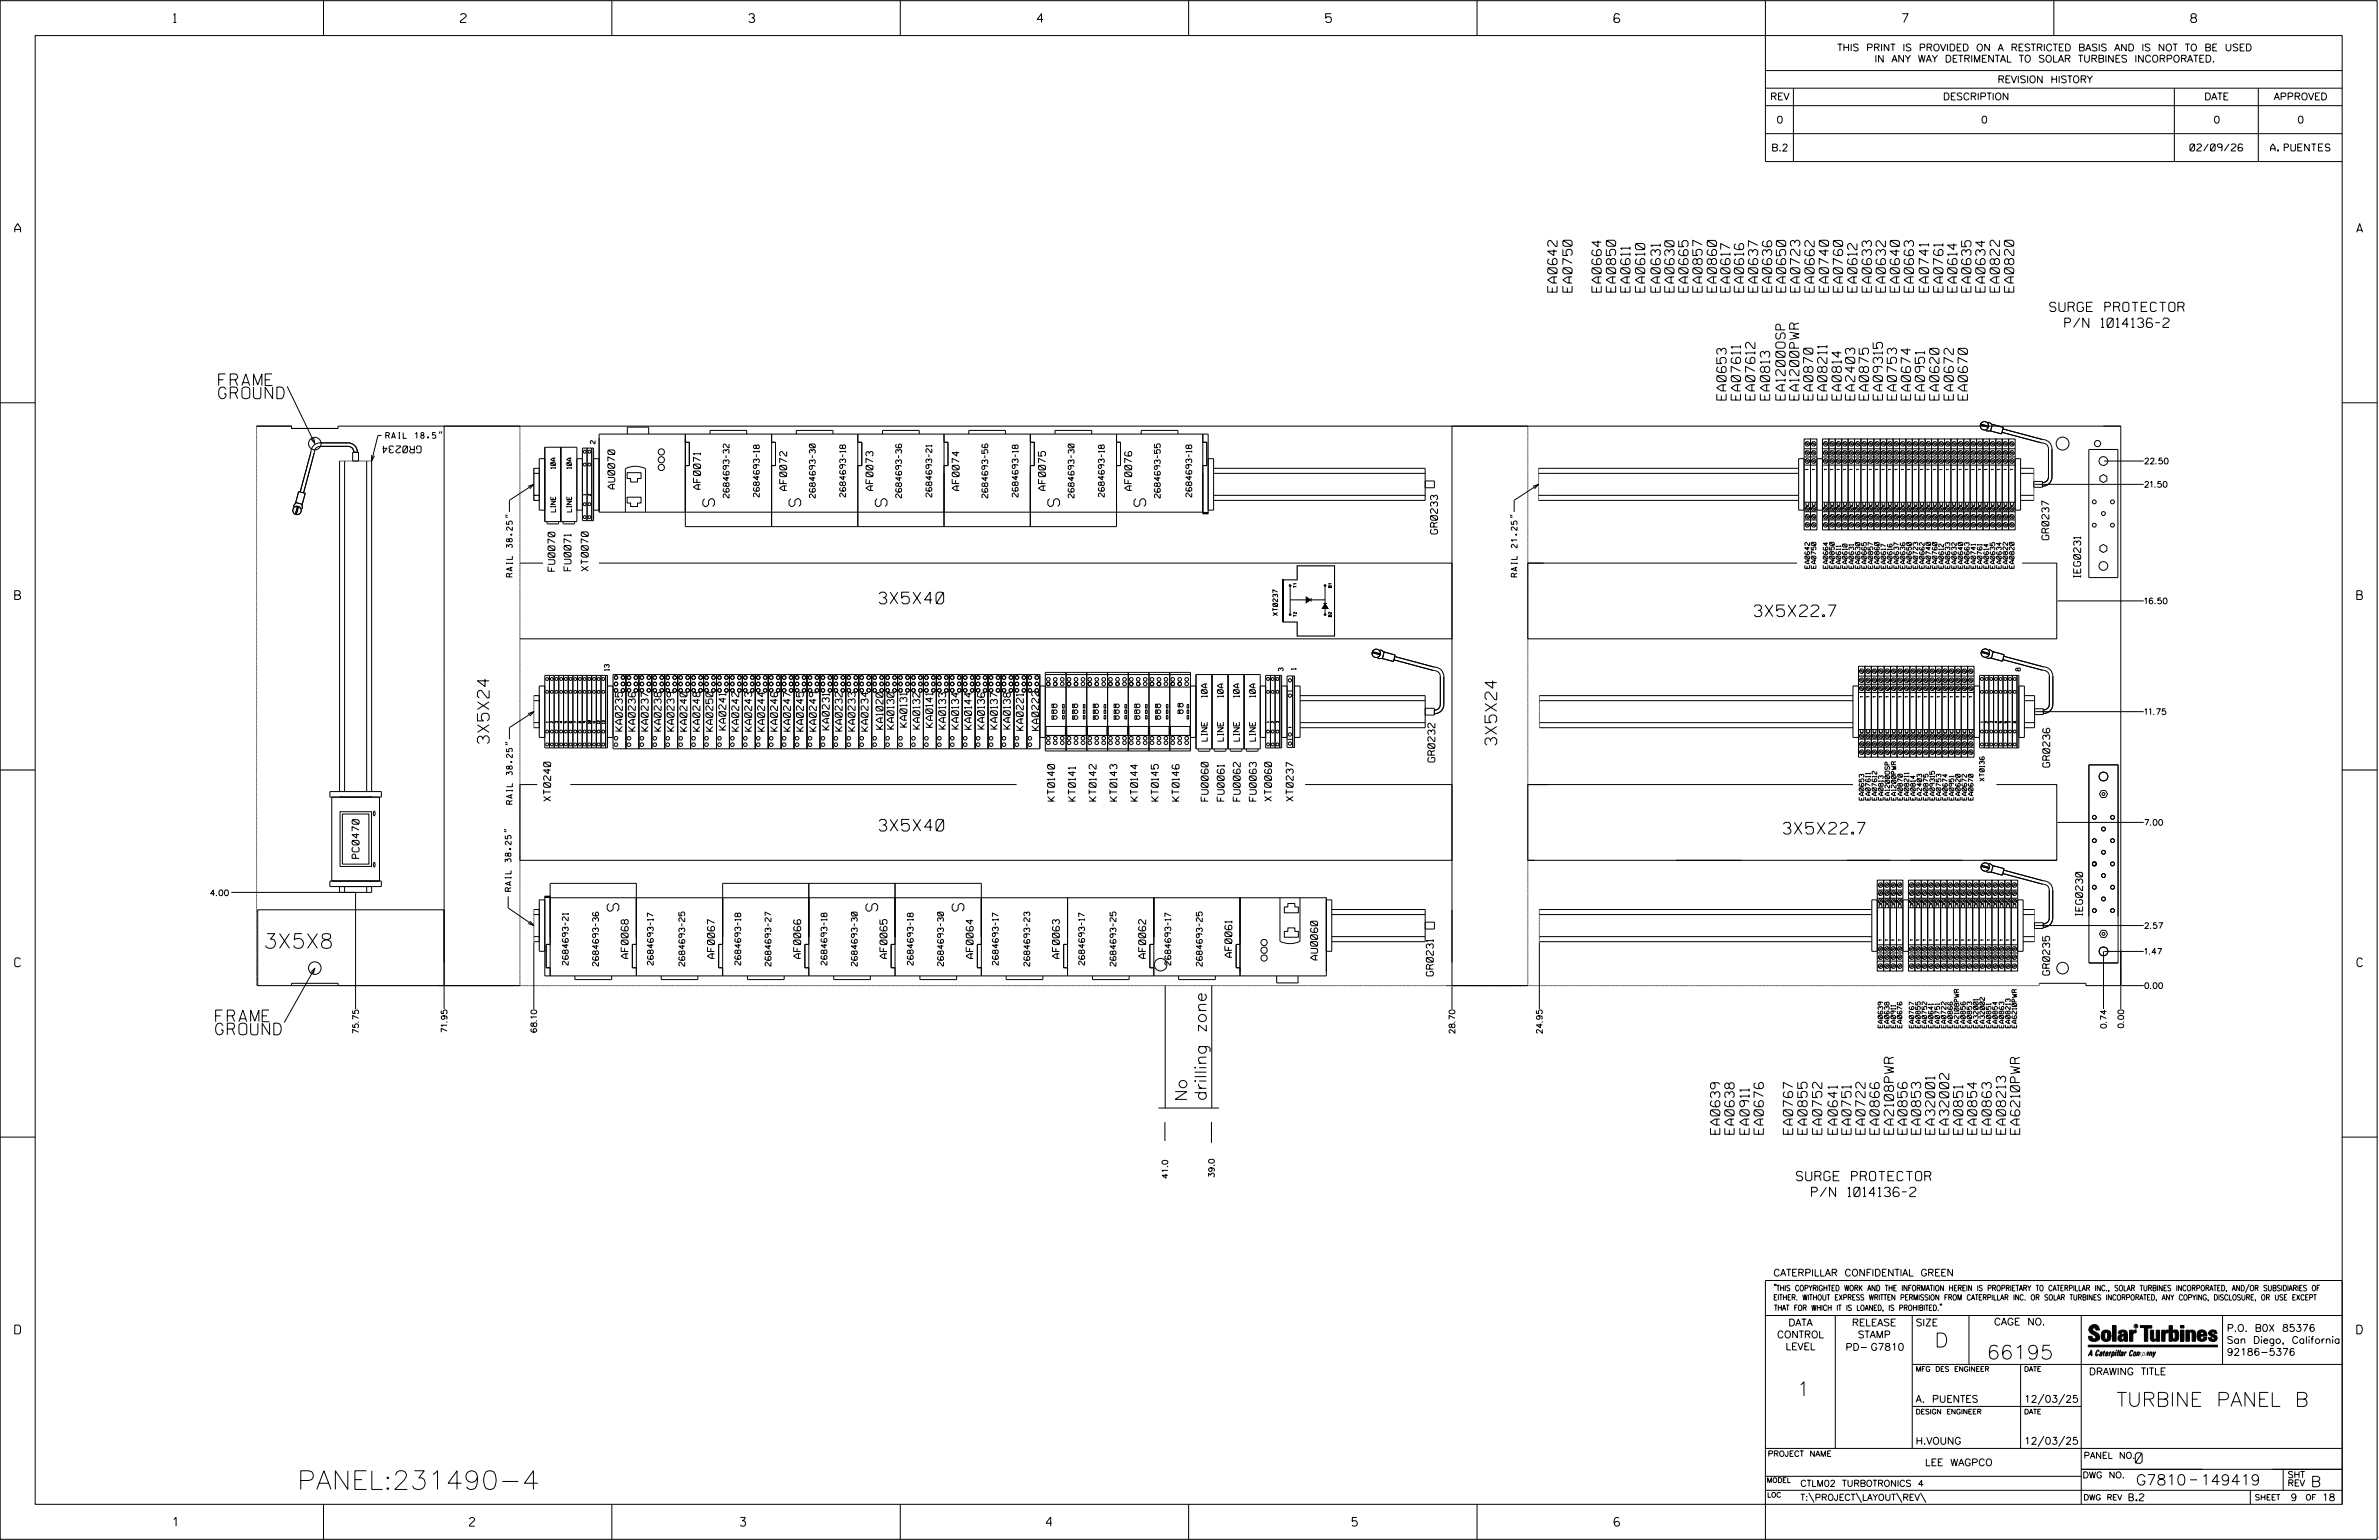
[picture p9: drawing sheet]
<svg xmlns="http://www.w3.org/2000/svg" width="864mm" height="559mm" viewBox="0 0 864 559" stroke-linecap="round" stroke-linejoin="round" font-family="sans-serif">
<defs><g id="words">
<text font-size="6.8" x="107.9" y="540.4">PANEL:231490-4</text>
<text font-size="5.3" x="95.7" y="344.1">3X5X8</text>
<g font-size="5.1">
<text x="702.3" y="488.8">D</text>
<text x="721.2" y="493.2">66195</text>
<text x="652.2" y="506.5">1</text>
<text x="768.3" y="510.3">TURBINE PANEL B</text>
</g>
<g font-size="4.2">
<text x="79.4" y="139.9">FRAME</text>
<text x="79.4" y="144.7">GROUND</text>
<text x="259.4" y="183.8" transform="rotate(-90 259.4 183.8)">S</text>
<text x="290.7" y="183.8" transform="rotate(-90 290.7 183.8)">S</text>
<text x="322" y="183.8" transform="rotate(-90 322 183.8)">S</text>
<text x="384.6" y="183.8" transform="rotate(-90 384.6 183.8)">S</text>
<text x="415.9" y="183.8" transform="rotate(-90 415.9 183.8)">S</text>
<text x="319.1" y="219.1">3X5X40</text>
<text x="636.8" y="223.7">3X5X22.7</text>
<text x="177.5" y="269.8" transform="rotate(-90 177.5 269.8)">3X5X24</text>
<text x="543.3" y="270.4" transform="rotate(-90 543.3 270.4)">3X5X24</text>
<text x="319.1" y="301.6">3X5X40</text>
<text x="647.3" y="302.7">3X5X22.7</text>
<text x="220.4" y="327.9" transform="rotate(90 220.4 327.9)">S</text>
<text x="314.4" y="327.9" transform="rotate(90 314.4 327.9)">S</text>
<text x="345.7" y="327.9" transform="rotate(90 345.7 327.9)">S</text>
<text x="78.3" y="370.7">FRAME</text>
<text x="78.3" y="375.5">GROUND</text>
<text x="430.8" y="399.7" transform="rotate(-90 430.8 399.7)">No</text>
<text x="437.9" y="399.5" transform="rotate(-90 437.9 399.5)">drilling zone</text>
</g>
<g font-size="3.8">
<text x="775.1" y="531">0</text>
<text x="775.4" y="538.9">G7810</text>
<text x="798.8" y="538.9">149419</text>
<text x="838.8" y="539.5">B</text>
</g>
<g font-size="3.4">
<text x="565.2" y="106" transform="rotate(-90 565.2 106)">EA0642</text>
<text x="570.7" y="106" transform="rotate(-90 570.7 106)">EA0750</text>
<text x="581.3" y="106" transform="rotate(-90 581.3 106)">EA0664</text>
<text x="586.5" y="106" transform="rotate(-90 586.5 106)">EA0850</text>
<text x="591.7" y="106" transform="rotate(-90 591.7 106)">EA0611</text>
<text x="597.1" y="106" transform="rotate(-90 597.1 106)">EA0610</text>
<text x="602.7" y="106" transform="rotate(-90 602.7 106)">EA0631</text>
<text x="607.7" y="106" transform="rotate(-90 607.7 106)">EA0630</text>
<text x="612.8" y="106" transform="rotate(-90 612.8 106)">EA0665</text>
<text x="617.9" y="106" transform="rotate(-90 617.9 106)">EA0857</text>
<text x="623.1" y="106" transform="rotate(-90 623.1 106)">EA0860</text>
<text x="628" y="106" transform="rotate(-90 628 106)">EA0617</text>
<text x="633" y="106" transform="rotate(-90 633 106)">EA0616</text>
<text x="638.1" y="106" transform="rotate(-90 638.1 106)">EA0637</text>
<text x="643.1" y="106" transform="rotate(-90 643.1 106)">EA0636</text>
<text x="648.2" y="106" transform="rotate(-90 648.2 106)">EA0650</text>
<text x="653.3" y="106" transform="rotate(-90 653.3 106)">EA0723</text>
<text x="658.5" y="106" transform="rotate(-90 658.5 106)">EA0662</text>
<text x="663.8" y="106" transform="rotate(-90 663.8 106)">EA0740</text>
<text x="668.9" y="106" transform="rotate(-90 668.9 106)">EA0760</text>
<text x="674.1" y="106" transform="rotate(-90 674.1 106)">EA0612</text>
<text x="679.3" y="106" transform="rotate(-90 679.3 106)">EA0633</text>
<text x="684.4" y="106" transform="rotate(-90 684.4 106)">EA0632</text>
<text x="689.5" y="106" transform="rotate(-90 689.5 106)">EA0640</text>
<text x="694.6" y="106" transform="rotate(-90 694.6 106)">EA0663</text>
<text x="700.1" y="106" transform="rotate(-90 700.1 106)">EA0741</text>
<text x="705.3" y="106" transform="rotate(-90 705.3 106)">EA0761</text>
<text x="710.4" y="106" transform="rotate(-90 710.4 106)">EA0614</text>
<text x="715.5" y="106" transform="rotate(-90 715.5 106)">EA0635</text>
<text x="720.6" y="106" transform="rotate(-90 720.6 106)">EA0634</text>
<text x="725.8" y="106" transform="rotate(-90 725.8 106)">EA0822</text>
<text x="731" y="106" transform="rotate(-90 731 106)">EA0820</text>
<text x="744.1" y="113">SURGE PROTECTOR</text>
<text x="749.5" y="118.8">P/N 1014136-2</text>
<text x="626.6" y="145.2" transform="rotate(-90 626.6 145.2)">EA0653</text>
<text x="631.8" y="145.2" transform="rotate(-90 631.8 145.2)">EA07611</text>
<text x="637" y="145.2" transform="rotate(-90 637 145.2)">EA07612</text>
<text x="642.4" y="145.2" transform="rotate(-90 642.4 145.2)">EA0813</text>
<text x="648" y="145.2" transform="rotate(-90 648 145.2)">EA1200OSP</text>
<text x="653" y="145.2" transform="rotate(-90 653 145.2)">EA1200PWR</text>
<text x="658.1" y="145.2" transform="rotate(-90 658.1 145.2)">EA0870</text>
<text x="663.2" y="145.2" transform="rotate(-90 663.2 145.2)">EA08211</text>
<text x="668.4" y="145.2" transform="rotate(-90 668.4 145.2)">EA0814</text>
<text x="673.3" y="145.2" transform="rotate(-90 673.3 145.2)">EA2403</text>
<text x="678.3" y="145.2" transform="rotate(-90 678.3 145.2)">EA0875</text>
<text x="683.4" y="145.2" transform="rotate(-90 683.4 145.2)">EA09315</text>
<text x="688.5" y="145.2" transform="rotate(-90 688.5 145.2)">EA0753</text>
<text x="693.6" y="145.2" transform="rotate(-90 693.6 145.2)">EA0674</text>
<text x="698.6" y="145.2" transform="rotate(-90 698.6 145.2)">EA0951</text>
<text x="703.9" y="145.2" transform="rotate(-90 703.9 145.2)">EA0620</text>
<text x="709.1" y="145.2" transform="rotate(-90 709.1 145.2)">EA0672</text>
<text x="714.2" y="145.2" transform="rotate(-90 714.2 145.2)">EA0670</text>
<text x="624.3" y="411.6" transform="rotate(-90 624.3 411.6)">EA0639</text>
<text x="629.5" y="411.6" transform="rotate(-90 629.5 411.6)">EA0638</text>
<text x="635" y="411.6" transform="rotate(-90 635 411.6)">EA0911</text>
<text x="640.1" y="411.6" transform="rotate(-90 640.1 411.6)">EA0676</text>
<text x="650.8" y="411.6" transform="rotate(-90 650.8 411.6)">EA0767</text>
<text x="656" y="411.6" transform="rotate(-90 656 411.6)">EA0855</text>
<text x="661.3" y="411.6" transform="rotate(-90 661.3 411.6)">EA0752</text>
<text x="667" y="411.6" transform="rotate(-90 667 411.6)">EA0641</text>
<text x="672" y="411.6" transform="rotate(-90 672 411.6)">EA0751</text>
<text x="677.1" y="411.6" transform="rotate(-90 677.1 411.6)">EA0722</text>
<text x="682.2" y="411.6" transform="rotate(-90 682.2 411.6)">EA0866</text>
<text x="687.4" y="411.6" transform="rotate(-90 687.4 411.6)">EA2108PWR</text>
<text x="692.3" y="411.6" transform="rotate(-90 692.3 411.6)">EA0856</text>
<text x="697.2" y="411.6" transform="rotate(-90 697.2 411.6)">EA0853</text>
<text x="702.3" y="411.6" transform="rotate(-90 702.3 411.6)">EA32001</text>
<text x="707.4" y="411.6" transform="rotate(-90 707.4 411.6)">EA32002</text>
<text x="712.5" y="411.6" transform="rotate(-90 712.5 411.6)">EA0851</text>
<text x="717.6" y="411.6" transform="rotate(-90 717.6 411.6)">EA0854</text>
<text x="722.8" y="411.6" transform="rotate(-90 722.8 411.6)">EA0863</text>
<text x="728" y="411.6" transform="rotate(-90 728 411.6)">EA08213</text>
<text x="733.2" y="411.6" transform="rotate(-90 733.2 411.6)">EA6210PWR</text>
<text x="652.2" y="428.4">SURGE PROTECTOR</text>
<text x="657.6" y="434.2">P/N 1014136-2</text>
</g>
<g font-size="3.2">
<text x="63" y="8.2">1</text>
<text x="167.2" y="8.2">2</text>
<text x="271.8" y="8.2">3</text>
<text x="376.5" y="8.2">4</text>
<text x="481.2" y="8.2">5</text>
<text x="690.6" y="8.2">7</text>
<text x="795.3" y="8.2">8</text>
<text x="5.4" y="84.3">A</text>
<text x="855.5" y="84.3">A</text>
<text x="5.4" y="217.5">B</text>
<text x="855.6" y="217.5">B</text>
<text x="5.4" y="350.8">C</text>
<text x="855.6" y="350.8">C</text>
<text x="5.4" y="484">D</text>
<text x="855.6" y="484">D</text>
<text x="62.8" y="553.8">1</text>
<text x="170.4" y="553.8">2</text>
<text x="268.8" y="553.8">3</text>
<text x="379.8" y="553.8">4</text>
<text x="490.8" y="553.8">5</text>
<text x="585.9" y="553.8">6</text>
</g>
<g font-size="2.5">
<text x="666.9" y="18.5">THIS PRINT IS PROVIDED ON A RESTRICTED BASIS AND IS NOT TO BE USED</text>
<text x="680.5" y="22.6">IN ANY WAY DETRIMENTAL TO SOLAR TURBINES INCORPORATED.</text>
<text x="725.1" y="30">REVISION HISTORY</text>
<text x="642.6" y="36.3">REV</text>
<text x="705.3" y="36.3">DESCRIPTION</text>
<text x="800.2" y="36.3">DATE</text>
<text x="825.4" y="36.3">APPROVED</text>
<text x="644.9" y="44.7">0</text>
<text x="719.1" y="44.7">0</text>
<text x="803.5" y="44.7">0</text>
<text x="834" y="44.7">0</text>
<text x="643" y="54.8">B.2</text>
<text x="795" y="54.8">02/09/26</text>
<text x="824.2" y="54.8">A. PUENTES</text>
<text x="152.9" y="161.8" transform="rotate(-180 152.9 161.8)">GR0234</text>
<text x="223.2" y="177.4" transform="rotate(-90 223.2 177.4)">AU0070</text>
<text x="254.3" y="177.5" transform="rotate(-90 254.3 177.5)">AF0071</text>
<text x="285.6" y="178" transform="rotate(-90 285.6 178)">AF0072</text>
<text x="316.9" y="178" transform="rotate(-90 316.9 178)">AF0073</text>
<text x="348.2" y="178" transform="rotate(-90 348.2 178)">AF0074</text>
<text x="379.5" y="178" transform="rotate(-90 379.5 178)">AF0075</text>
<text x="410.8" y="178" transform="rotate(-90 410.8 178)">AF0076</text>
<text x="521.8" y="193.8" transform="rotate(-90 521.8 193.8)">GR0233</text>
<text x="743.8" y="195.9" transform="rotate(-90 743.8 195.9)">GR0237</text>
<text x="201.5" y="207.2" transform="rotate(-90 201.5 207.2)">FU0070</text>
<text x="207.3" y="207.1" transform="rotate(-90 207.3 207.1)">FU0071</text>
<text x="213.5" y="207.2" transform="rotate(-90 213.5 207.2)">XT0070</text>
<text x="755.3" y="209.6" transform="rotate(-90 755.3 209.6)">IEG0231</text>
<text x="329.2" y="263.8" transform="rotate(-90 329.2 263.8)">KA0131</text>
<text x="338.6" y="263.9" transform="rotate(-90 338.6 263.9)">KA0141</text>
<text x="225.9" y="265.3" transform="rotate(-90 225.9 265.3)">KA0235</text>
<text x="230.6" y="265.3" transform="rotate(-90 230.6 265.3)">KA0236</text>
<text x="235.3" y="265.3" transform="rotate(-90 235.3 265.3)">KA0237</text>
<text x="240" y="265.3" transform="rotate(-90 240 265.3)">KA0238</text>
<text x="244.7" y="265.3" transform="rotate(-90 244.7 265.3)">KA0239</text>
<text x="249.4" y="265.3" transform="rotate(-90 249.4 265.3)">KA0240</text>
<text x="254.1" y="265.3" transform="rotate(-90 254.1 265.3)">KA0248</text>
<text x="258.8" y="265.3" transform="rotate(-90 258.8 265.3)">KA0250</text>
<text x="263.5" y="264.9" transform="rotate(-90 263.5 264.9)">KA0241</text>
<text x="268.2" y="265.3" transform="rotate(-90 268.2 265.3)">KA0242</text>
<text x="272.9" y="265.3" transform="rotate(-90 272.9 265.3)">KA0243</text>
<text x="277.6" y="265.3" transform="rotate(-90 277.6 265.3)">KA0244</text>
<text x="282.3" y="265.3" transform="rotate(-90 282.3 265.3)">KA0246</text>
<text x="286.9" y="265.3" transform="rotate(-90 286.9 265.3)">KA0247</text>
<text x="291.6" y="265.3" transform="rotate(-90 291.6 265.3)">KA0245</text>
<text x="296.3" y="265.3" transform="rotate(-90 296.3 265.3)">KA0249</text>
<text x="301" y="264.8" transform="rotate(-90 301 264.8)">KA0231</text>
<text x="305.7" y="265.3" transform="rotate(-90 305.7 265.3)">KA0232</text>
<text x="310.4" y="265.3" transform="rotate(-90 310.4 265.3)">KA0233</text>
<text x="315.1" y="265.3" transform="rotate(-90 315.1 265.3)">KA0234</text>
<text x="320.5" y="264.6" transform="rotate(-90 320.5 264.6)">KA1020</text>
<text x="324.5" y="264.6" transform="rotate(-90 324.5 264.6)">KA0130</text>
<text x="333.9" y="264.6" transform="rotate(-90 333.9 264.6)">KA0132</text>
<text x="343.3" y="264.6" transform="rotate(-90 343.3 264.6)">KA0133</text>
<text x="348" y="264.6" transform="rotate(-90 348 264.6)">KA0134</text>
<text x="352.7" y="264.6" transform="rotate(-90 352.7 264.6)">KA0144</text>
<text x="357.4" y="264.6" transform="rotate(-90 357.4 264.6)">KA0136</text>
<text x="362.1" y="264.6" transform="rotate(-90 362.1 264.6)">KA0137</text>
<text x="366.8" y="264.6" transform="rotate(-90 366.8 264.6)">KA0138</text>
<text x="371.5" y="265" transform="rotate(-90 371.5 265)">KA0221</text>
<text x="377.1" y="265.1" transform="rotate(-90 377.1 265.1)">KA0222</text>
<text x="520.9" y="276.5" transform="rotate(-90 520.9 276.5)">GR0232</text>
<text x="744.1" y="278.3" transform="rotate(-90 744.1 278.3)">GR0236</text>
<text x="199.9" y="290.7" transform="rotate(-90 199.9 290.7)">XT0240</text>
<text x="382.8" y="290.7" transform="rotate(-90 382.8 290.7)">KT0140</text>
<text x="390.4" y="290.7" transform="rotate(-90 390.4 290.7)">KT0141</text>
<text x="397.9" y="290.7" transform="rotate(-90 397.9 290.7)">KT0142</text>
<text x="405.4" y="290.7" transform="rotate(-90 405.4 290.7)">KT0143</text>
<text x="413" y="290.7" transform="rotate(-90 413 290.7)">KT0144</text>
<text x="420.5" y="290.7" transform="rotate(-90 420.5 290.7)">KT0145</text>
<text x="428" y="290.7" transform="rotate(-90 428 290.7)">KT0146</text>
<text x="438.6" y="290.7" transform="rotate(-90 438.6 290.7)">FU0060</text>
<text x="444.4" y="290.7" transform="rotate(-90 444.4 290.7)">FU0061</text>
<text x="450.2" y="290.7" transform="rotate(-90 450.2 290.7)">FU0062</text>
<text x="456.1" y="290.7" transform="rotate(-90 456.1 290.7)">FU0063</text>
<text x="461.6" y="290.7" transform="rotate(-90 461.6 290.7)">XT0060</text>
<text x="469.4" y="290.7" transform="rotate(-90 469.4 290.7)">XT0237</text>
<text x="130.4" y="311.5" transform="rotate(-90 130.4 311.5)">PC0470</text>
<text x="756" y="332.2" transform="rotate(-90 756 332.2)">IEG0230</text>
<text x="228" y="347.8" transform="rotate(-90 228 347.8)">AF0068</text>
<text x="259.3" y="347.8" transform="rotate(-90 259.3 347.8)">AF0067</text>
<text x="290.7" y="347.8" transform="rotate(-90 290.7 347.8)">AF0066</text>
<text x="322" y="347.8" transform="rotate(-90 322 347.8)">AF0065</text>
<text x="353.3" y="347.8" transform="rotate(-90 353.3 347.8)">AF0064</text>
<text x="384.6" y="347.8" transform="rotate(-90 384.6 347.8)">AF0063</text>
<text x="415.9" y="347.8" transform="rotate(-90 415.9 347.8)">AF0062</text>
<text x="447.2" y="347.3" transform="rotate(-90 447.2 347.3)">AF0061</text>
<text x="478.3" y="348.3" transform="rotate(-90 478.3 348.3)">AU0060</text>
<text x="744" y="353.8" transform="rotate(-90 744 353.8)">GR0235</text>
<text x="520.3" y="354.1" transform="rotate(-90 520.3 354.1)">GR0231</text>
<text x="643.8" y="463">CATERPILLAR CONFIDENTIAL GREEN</text>
<text x="645.1" y="485.5">CONTROL</text>
<text x="649.2" y="481.1">DATA</text>
<text x="672.3" y="481.1">RELEASE</text>
<text x="674.4" y="485.5">STAMP</text>
<text x="695.4" y="481.1">SIZE</text>
<text x="723.8" y="480.8">CAGE NO.</text>
<text x="808.4" y="483.1">P.O. B0X 85376</text>
<text x="648.2" y="489.8">LEVEL</text>
<text x="669.9" y="490">PD- G7810</text>
<text x="808.4" y="487.5">San Diego, California</text>
<text x="808.4" y="491.8">92186-5376</text>
<text x="758.3" y="498.9">DRAWING TITLE</text>
<text x="695.4" y="508.9">A. PUENTES</text>
<text x="734.8" y="508.9">12/03/25</text>
<text x="695.4" y="524.1">H.VOUNG</text>
<text x="734.8" y="524.1">12/03/25</text>
<text x="698.8" y="531.9">LEE WAGPCO</text>
<text x="772.8" y="544.6">B.2</text>
<text x="831.5" y="544.6">9</text>
<text x="842.9" y="544.6">18</text>
</g>
<g font-size="2.3">
<text x="756.4" y="529.2">PANEL NO.</text>
<text x="653.5" y="539.4">CTLM02 TURBOTRONICS 4</text>
<text x="756" y="536.3">DWG NO.</text>
<text x="830.4" y="539.3">REV</text>
<text x="830.4" y="536.2">SHT</text>
<text x="653.5" y="544.5">T:\PROJECT\LAYOUT\REV\</text>
</g>
<g font-size="2.1">
<text x="140" y="159.1">RAIL 18.5&quot;</text>
<text x="778.6" y="168.4">22.50</text>
<text x="778.6" y="176.8">21.50</text>
<text x="264.6" y="180.6" transform="rotate(-90 264.6 180.6)">2684693-32</text>
<text x="275.6" y="180.3" transform="rotate(-90 275.6 180.3)">2684693-18</text>
<text x="295.9" y="180.6" transform="rotate(-90 295.9 180.6)">2684693-30</text>
<text x="306.9" y="180.3" transform="rotate(-90 306.9 180.3)">2684693-18</text>
<text x="327.3" y="180.6" transform="rotate(-90 327.3 180.6)">2684693-36</text>
<text x="338.3" y="180.3" transform="rotate(-90 338.3 180.3)">2684693-21</text>
<text x="358.6" y="180.7" transform="rotate(-90 358.6 180.7)">2684693-56</text>
<text x="369.6" y="180.3" transform="rotate(-90 369.6 180.3)">2684693-18</text>
<text x="389.9" y="180.6" transform="rotate(-90 389.9 180.6)">2684693-30</text>
<text x="400.9" y="180.3" transform="rotate(-90 400.9 180.3)">2684693-18</text>
<text x="421.2" y="180.7" transform="rotate(-90 421.2 180.7)">2684693-55</text>
<text x="432.6" y="180.3" transform="rotate(-90 432.6 180.3)">2684693-18</text>
<text x="186" y="209.3" transform="rotate(-90 186 209.3)">RAIL 38.25&quot;</text>
<text x="550.7" y="209.3" transform="rotate(-90 550.7 209.3)">RAIL 21.25&quot;</text>
<text x="778.6" y="219.1">16.50</text>
<text x="438.2" y="253" transform="rotate(-90 438.2 253)">10A</text>
<text x="444" y="253" transform="rotate(-90 444 253)">10A</text>
<text x="449.9" y="253" transform="rotate(-90 449.9 253)">10A</text>
<text x="455.7" y="253" transform="rotate(-90 455.7 253)">10A</text>
<text x="778.6" y="259.3">11.75</text>
<text x="438.2" y="268.9" transform="rotate(-90 438.2 268.9)">LINE</text>
<text x="444.1" y="268.9" transform="rotate(-90 444.1 268.9)">LINE</text>
<text x="449.9" y="268.9" transform="rotate(-90 449.9 268.9)">LINE</text>
<text x="455.7" y="268.9" transform="rotate(-90 455.7 268.9)">LINE</text>
<text x="186" y="291.8" transform="rotate(-90 186 291.8)">RAIL 38.25&quot;</text>
<text x="778.6" y="299.5">7.00</text>
<text x="185.5" y="323.4" transform="rotate(-90 185.5 323.4)">RAIL 38.25&quot;</text>
<text x="76.5" y="325">4.00</text>
<text x="778.6" y="336.9">2.57</text>
<text x="778.6" y="346.3">1.47</text>
<text x="206.3" y="350.2" transform="rotate(-90 206.3 350.2)">2684693-21</text>
<text x="217.3" y="350.5" transform="rotate(-90 217.3 350.5)">2684693-36</text>
<text x="237.1" y="350.2" transform="rotate(-90 237.1 350.2)">2684693-17</text>
<text x="248.6" y="350.5" transform="rotate(-90 248.6 350.5)">2684693-25</text>
<text x="268.9" y="350.2" transform="rotate(-90 268.9 350.2)">2684693-18</text>
<text x="279.9" y="350.5" transform="rotate(-90 279.9 350.5)">2684693-27</text>
<text x="300.2" y="350.2" transform="rotate(-90 300.2 350.2)">2684693-18</text>
<text x="311.2" y="350.5" transform="rotate(-90 311.2 350.5)">2684693-30</text>
<text x="331.5" y="350.2" transform="rotate(-90 331.5 350.2)">2684693-18</text>
<text x="342.5" y="350.5" transform="rotate(-90 342.5 350.5)">2684693-30</text>
<text x="362.4" y="350.2" transform="rotate(-90 362.4 350.2)">2684693-17</text>
<text x="373.8" y="350.5" transform="rotate(-90 373.8 350.5)">2684693-23</text>
<text x="393.7" y="350.2" transform="rotate(-90 393.7 350.2)">2684693-17</text>
<text x="405.1" y="350.5" transform="rotate(-90 405.1 350.5)">2684693-25</text>
<text x="425" y="350.2" transform="rotate(-90 425 350.2)">2684693-17</text>
<text x="436.4" y="350.5" transform="rotate(-90 436.4 350.5)">2684693-25</text>
<text x="778.6" y="358.7">0.00</text>
<text x="130.2" y="374.9" transform="rotate(-90 130.2 374.9)">75.75</text>
<text x="162.3" y="374.5" transform="rotate(-90 162.3 374.5)">71.95</text>
<text x="194.8" y="374.5" transform="rotate(-90 194.8 374.5)">68.10</text>
<text x="528.2" y="374.9" transform="rotate(-90 528.2 374.9)">28.70</text>
<text x="559.8" y="374.9" transform="rotate(-90 559.8 374.9)">24.95</text>
<text x="764.6" y="373" transform="rotate(-90 764.6 373)">0.74</text>
<text x="770.9" y="372.9" transform="rotate(-90 770.9 372.9)">0.00</text>
<text x="423.9" y="427.8" transform="rotate(-90 423.9 427.8)">41.0</text>
<text x="440.8" y="427.4" transform="rotate(-90 440.8 427.4)">39.0</text>
</g>
<g font-size="2">
<text x="643.8" y="468.4">&quot;THIS COPYRIGHTED WORK AND THE INFORMATION HEREIN IS PROPRIETARY TO CATERPILLAR INC., SOLAR TURBINES INCORPORATED, AND/OR SUBSIDIARIES OF</text>
<text x="643.8" y="471.8">EITHER. WITHOUT EXPRESS WRITTEN PERMISSION FROM CATERPILLAR INC. OR SOLAR TURBINES INCORPORATED, ANY COPYING, DISCLOSURE, OR USE EXCEPT</text>
<text x="644" y="475.6">THAT FOR WHICH IT IS LOANED, IS PROHIBITED.&quot;</text>
<text x="641.7" y="528.5">PROJECT NAME</text>
<text x="756.3" y="544.3">DWG REV</text>
<text x="818.5" y="544.3">SHEET</text>
<text x="836.9" y="544.3">OF</text>
</g>
<g font-size="1.8">
<text x="695.4" y="497.6">MFG DES ENGINEER</text>
<text x="734.8" y="497.6">DATE</text>
<text x="695.4" y="513.1">DESIGN ENGINEER</text>
<text x="734.8" y="513.1">DATE</text>
<text x="641.3" y="538">MODEL</text>
<text x="641.5" y="543.3">LOC</text>
</g>
<g font-size="1.7">
<text x="216" y="161" transform="rotate(-90 216 161)">2</text>
<text x="201.6" y="170" transform="rotate(-90 201.6 170)">10A</text>
<text x="207.4" y="170" transform="rotate(-90 207.4 170)">10A</text>
<text x="201.6" y="185.8" transform="rotate(-90 201.6 185.8)">LINE</text>
<text x="207.5" y="185.8" transform="rotate(-90 207.5 185.8)">LINE</text>
<text x="656.9" y="206.2" transform="rotate(-90 656.9 206.2)">EA0642</text>
<text x="659.2" y="206.2" transform="rotate(-90 659.2 206.2)">EA0750</text>
<text x="663.5" y="206.2" transform="rotate(-90 663.5 206.2)">EA0664</text>
<text x="665.9" y="206.2" transform="rotate(-90 665.9 206.2)">EA0850</text>
<text x="668.2" y="206.2" transform="rotate(-90 668.2 206.2)">EA0611</text>
<text x="670.5" y="206.2" transform="rotate(-90 670.5 206.2)">EA0610</text>
<text x="672.9" y="206.2" transform="rotate(-90 672.9 206.2)">EA0631</text>
<text x="675.2" y="206.2" transform="rotate(-90 675.2 206.2)">EA0630</text>
<text x="677.5" y="206.2" transform="rotate(-90 677.5 206.2)">EA0665</text>
<text x="679.9" y="206.2" transform="rotate(-90 679.9 206.2)">EA0857</text>
<text x="682.2" y="206.2" transform="rotate(-90 682.2 206.2)">EA0860</text>
<text x="684.5" y="206.2" transform="rotate(-90 684.5 206.2)">EA0617</text>
<text x="686.8" y="206.2" transform="rotate(-90 686.8 206.2)">EA0616</text>
<text x="689.2" y="206.2" transform="rotate(-90 689.2 206.2)">EA0637</text>
<text x="691.5" y="206.2" transform="rotate(-90 691.5 206.2)">EA0636</text>
<text x="693.8" y="206.2" transform="rotate(-90 693.8 206.2)">EA0650</text>
<text x="696.2" y="206.2" transform="rotate(-90 696.2 206.2)">EA0723</text>
<text x="698.5" y="206.2" transform="rotate(-90 698.5 206.2)">EA0662</text>
<text x="700.8" y="206.2" transform="rotate(-90 700.8 206.2)">EA0740</text>
<text x="703.2" y="206.2" transform="rotate(-90 703.2 206.2)">EA0760</text>
<text x="705.5" y="206.2" transform="rotate(-90 705.5 206.2)">EA0612</text>
<text x="707.8" y="206.2" transform="rotate(-90 707.8 206.2)">EA0633</text>
<text x="710.2" y="206.2" transform="rotate(-90 710.2 206.2)">EA0632</text>
<text x="712.5" y="206.2" transform="rotate(-90 712.5 206.2)">EA0640</text>
<text x="714.8" y="206.2" transform="rotate(-90 714.8 206.2)">EA0663</text>
<text x="717.2" y="206.2" transform="rotate(-90 717.2 206.2)">EA0741</text>
<text x="719.5" y="206.2" transform="rotate(-90 719.5 206.2)">EA0761</text>
<text x="721.8" y="206.2" transform="rotate(-90 721.8 206.2)">EA0614</text>
<text x="724.1" y="206.2" transform="rotate(-90 724.1 206.2)">EA0635</text>
<text x="726.5" y="206.2" transform="rotate(-90 726.5 206.2)">EA0634</text>
<text x="728.8" y="206.2" transform="rotate(-90 728.8 206.2)">EA0822</text>
<text x="731.1" y="206.2" transform="rotate(-90 731.1 206.2)">EA0820</text>
<text x="463.8" y="223.4" transform="rotate(-90 463.8 223.4)">XT0237</text>
<text x="221.1" y="243.3" transform="rotate(-90 221.1 243.3)">13</text>
<text x="465.8" y="243.5" transform="rotate(-90 465.8 243.5)">3</text>
<text x="470.5" y="243" transform="rotate(-90 470.5 243)">1</text>
<text x="733.4" y="243.5" transform="rotate(-90 733.4 243.5)">8</text>
<text x="720.3" y="283.4" transform="rotate(-90 720.3 283.4)">XT0136</text>
<text x="676.6" y="290.3" transform="rotate(-90 676.6 290.3)">EA0653</text>
<text x="678.9" y="290.3" transform="rotate(-90 678.9 290.3)">EA07611</text>
<text x="681.3" y="290.3" transform="rotate(-90 681.3 290.3)">EA07612</text>
<text x="683.6" y="290.3" transform="rotate(-90 683.6 290.3)">EA0813</text>
<text x="685.9" y="290.3" transform="rotate(-90 685.9 290.3)">EA1200OSP</text>
<text x="688.3" y="290.3" transform="rotate(-90 688.3 290.3)">EA1200PWR</text>
<text x="690.6" y="290.3" transform="rotate(-90 690.6 290.3)">EA0870</text>
<text x="692.9" y="290.3" transform="rotate(-90 692.9 290.3)">EA08211</text>
<text x="695.3" y="290.3" transform="rotate(-90 695.3 290.3)">EA0814</text>
<text x="697.6" y="290.3" transform="rotate(-90 697.6 290.3)">EA2403</text>
<text x="699.9" y="290.3" transform="rotate(-90 699.9 290.3)">EA0875</text>
<text x="702.2" y="290.3" transform="rotate(-90 702.2 290.3)">EA09315</text>
<text x="704.6" y="290.3" transform="rotate(-90 704.6 290.3)">EA0753</text>
<text x="706.9" y="290.3" transform="rotate(-90 706.9 290.3)">EA0674</text>
<text x="709.2" y="290.3" transform="rotate(-90 709.2 290.3)">EA0951</text>
<text x="711.6" y="290.3" transform="rotate(-90 711.6 290.3)">EA0620</text>
<text x="713.9" y="290.3" transform="rotate(-90 713.9 290.3)">EA0672</text>
<text x="716.2" y="290.3" transform="rotate(-90 716.2 290.3)">EA0670</text>
<text x="683.4" y="373" transform="rotate(-90 683.4 373)">EA0639</text>
<text x="685.8" y="373" transform="rotate(-90 685.8 373)">EA0638</text>
<text x="688.1" y="373" transform="rotate(-90 688.1 373)">EA0911</text>
<text x="690.4" y="373" transform="rotate(-90 690.4 373)">EA0676</text>
<text x="694.8" y="373" transform="rotate(-90 694.8 373)">EA0767</text>
<text x="697.1" y="373" transform="rotate(-90 697.1 373)">EA0855</text>
<text x="699.4" y="373" transform="rotate(-90 699.4 373)">EA0752</text>
<text x="701.8" y="373" transform="rotate(-90 701.8 373)">EA0641</text>
<text x="704.1" y="373" transform="rotate(-90 704.1 373)">EA0751</text>
<text x="706.4" y="373" transform="rotate(-90 706.4 373)">EA0722</text>
<text x="708.7" y="373" transform="rotate(-90 708.7 373)">EA0866</text>
<text x="711.1" y="373" transform="rotate(-90 711.1 373)">EA2108PWR</text>
<text x="713.4" y="373" transform="rotate(-90 713.4 373)">EA0856</text>
<text x="715.7" y="373" transform="rotate(-90 715.7 373)">EA0853</text>
<text x="718.1" y="373" transform="rotate(-90 718.1 373)">EA32001</text>
<text x="720.4" y="373" transform="rotate(-90 720.4 373)">EA32002</text>
<text x="722.7" y="373" transform="rotate(-90 722.7 373)">EA0851</text>
<text x="725.1" y="373" transform="rotate(-90 725.1 373)">EA0854</text>
<text x="727.4" y="373" transform="rotate(-90 727.4 373)">EA0863</text>
<text x="729.7" y="373" transform="rotate(-90 729.7 373)">EA08213</text>
<text x="732.1" y="373" transform="rotate(-90 732.1 373)">EA6210PWR</text>
</g>
<g font-size="1.1">
<text x="656.5" y="170.7" transform="rotate(-90 656.5 170.7)">1</text>
<text x="658.9" y="170.7" transform="rotate(-90 658.9 170.7)">1</text>
<text x="663.2" y="170.7" transform="rotate(-90 663.2 170.7)">1</text>
<text x="665.5" y="170.7" transform="rotate(-90 665.5 170.7)">1</text>
<text x="667.9" y="170.7" transform="rotate(-90 667.9 170.7)">1</text>
<text x="670.2" y="170.7" transform="rotate(-90 670.2 170.7)">1</text>
<text x="672.5" y="170.7" transform="rotate(-90 672.5 170.7)">1</text>
<text x="674.8" y="170.7" transform="rotate(-90 674.8 170.7)">1</text>
<text x="677.2" y="170.7" transform="rotate(-90 677.2 170.7)">1</text>
<text x="679.5" y="170.7" transform="rotate(-90 679.5 170.7)">1</text>
<text x="681.8" y="170.7" transform="rotate(-90 681.8 170.7)">1</text>
<text x="684.2" y="170.7" transform="rotate(-90 684.2 170.7)">1</text>
<text x="686.5" y="170.7" transform="rotate(-90 686.5 170.7)">1</text>
<text x="688.8" y="170.7" transform="rotate(-90 688.8 170.7)">1</text>
<text x="691.2" y="170.7" transform="rotate(-90 691.2 170.7)">1</text>
<text x="693.5" y="170.7" transform="rotate(-90 693.5 170.7)">1</text>
<text x="695.8" y="170.7" transform="rotate(-90 695.8 170.7)">1</text>
<text x="698.2" y="170.7" transform="rotate(-90 698.2 170.7)">1</text>
<text x="700.5" y="170.7" transform="rotate(-90 700.5 170.7)">1</text>
<text x="702.8" y="170.7" transform="rotate(-90 702.8 170.7)">1</text>
<text x="705.2" y="170.7" transform="rotate(-90 705.2 170.7)">1</text>
<text x="707.5" y="170.7" transform="rotate(-90 707.5 170.7)">1</text>
<text x="709.8" y="170.7" transform="rotate(-90 709.8 170.7)">1</text>
<text x="712.1" y="170.7" transform="rotate(-90 712.1 170.7)">1</text>
<text x="714.5" y="170.7" transform="rotate(-90 714.5 170.7)">1</text>
<text x="716.8" y="170.7" transform="rotate(-90 716.8 170.7)">1</text>
<text x="719.1" y="170.7" transform="rotate(-90 719.1 170.7)">1</text>
<text x="721.5" y="170.7" transform="rotate(-90 721.5 170.7)">1</text>
<text x="723.8" y="170.7" transform="rotate(-90 723.8 170.7)">1</text>
<text x="726.1" y="170.7" transform="rotate(-90 726.1 170.7)">1</text>
<text x="728.5" y="170.7" transform="rotate(-90 728.5 170.7)">1</text>
<text x="730.8" y="170.7" transform="rotate(-90 730.8 170.7)">1</text>
<text x="470.7" y="213.2" transform="rotate(-90 470.7 213.2)">T1</text>
<text x="483.3" y="213.2" transform="rotate(-90 483.3 213.2)">B1</text>
<text x="470.7" y="223.8" transform="rotate(-90 470.7 223.8)">T2</text>
<text x="483.3" y="223.8" transform="rotate(-90 483.3 223.8)">B2</text>
<text x="676.3" y="253.1" transform="rotate(-90 676.3 253.1)">1</text>
<text x="678.6" y="253.1" transform="rotate(-90 678.6 253.1)">1</text>
<text x="680.9" y="253.1" transform="rotate(-90 680.9 253.1)">1</text>
<text x="683.3" y="253.1" transform="rotate(-90 683.3 253.1)">1</text>
<text x="685.6" y="253.1" transform="rotate(-90 685.6 253.1)">1</text>
<text x="687.9" y="253.1" transform="rotate(-90 687.9 253.1)">1</text>
<text x="690.3" y="253.1" transform="rotate(-90 690.3 253.1)">1</text>
<text x="692.6" y="253.1" transform="rotate(-90 692.6 253.1)">1</text>
<text x="694.9" y="253.1" transform="rotate(-90 694.9 253.1)">1</text>
<text x="697.2" y="253.1" transform="rotate(-90 697.2 253.1)">1</text>
<text x="699.6" y="253.1" transform="rotate(-90 699.6 253.1)">1</text>
<text x="701.9" y="253.1" transform="rotate(-90 701.9 253.1)">1</text>
<text x="704.2" y="253.1" transform="rotate(-90 704.2 253.1)">1</text>
<text x="706.6" y="253.1" transform="rotate(-90 706.6 253.1)">1</text>
<text x="708.9" y="253.1" transform="rotate(-90 708.9 253.1)">1</text>
<text x="711.2" y="253.1" transform="rotate(-90 711.2 253.1)">1</text>
<text x="713.6" y="253.1" transform="rotate(-90 713.6 253.1)">1</text>
<text x="715.9" y="253.1" transform="rotate(-90 715.9 253.1)">1</text>
<text x="683.1" y="341.4" transform="rotate(-90 683.1 341.4)">1</text>
<text x="685.4" y="341.4" transform="rotate(-90 685.4 341.4)">1</text>
<text x="687.8" y="341.4" transform="rotate(-90 687.8 341.4)">1</text>
<text x="690.1" y="341.4" transform="rotate(-90 690.1 341.4)">1</text>
<text x="694.4" y="341.4" transform="rotate(-90 694.4 341.4)">1</text>
<text x="696.7" y="341.4" transform="rotate(-90 696.7 341.4)">1</text>
<text x="699.1" y="341.4" transform="rotate(-90 699.1 341.4)">1</text>
<text x="701.4" y="341.4" transform="rotate(-90 701.4 341.4)">1</text>
<text x="703.7" y="341.4" transform="rotate(-90 703.7 341.4)">1</text>
<text x="706.1" y="341.4" transform="rotate(-90 706.1 341.4)">1</text>
<text x="708.4" y="341.4" transform="rotate(-90 708.4 341.4)">1</text>
<text x="710.7" y="341.4" transform="rotate(-90 710.7 341.4)">1</text>
<text x="713.1" y="341.4" transform="rotate(-90 713.1 341.4)">1</text>
<text x="715.4" y="341.4" transform="rotate(-90 715.4 341.4)">1</text>
<text x="717.7" y="341.4" transform="rotate(-90 717.7 341.4)">1</text>
<text x="720.1" y="341.4" transform="rotate(-90 720.1 341.4)">1</text>
<text x="722.4" y="341.4" transform="rotate(-90 722.4 341.4)">1</text>
<text x="724.7" y="341.4" transform="rotate(-90 724.7 341.4)">1</text>
<text x="727.1" y="341.4" transform="rotate(-90 727.1 341.4)">1</text>
<text x="729.4" y="341.4" transform="rotate(-90 729.4 341.4)">1</text>
<text x="731.7" y="341.4" transform="rotate(-90 731.7 341.4)">1</text>
</g>
<text font-size=".9" x="775.1" y="481.7">R</text>
<g font-size=".8">
<text x="212.7" y="179.7" transform="rotate(-90 212.7 179.7)">1</text>
<text x="214.4" y="179.8" transform="rotate(-90 214.4 179.8)">2</text>
<text x="199" y="262.2" transform="rotate(-90 199 262.2)">1</text>
<text x="200.7" y="262.3" transform="rotate(-90 200.7 262.3)">2</text>
<text x="202.4" y="262.3" transform="rotate(-90 202.4 262.3)">3</text>
<text x="204.1" y="262.3" transform="rotate(-90 204.1 262.3)">4</text>
<text x="205.8" y="262.3" transform="rotate(-90 205.8 262.3)">5</text>
<text x="207.5" y="262.3" transform="rotate(-90 207.5 262.3)">6</text>
<text x="209.2" y="262.3" transform="rotate(-90 209.2 262.3)">7</text>
<text x="210.9" y="262.3" transform="rotate(-90 210.9 262.3)">8</text>
<text x="214.3" y="262.6" transform="rotate(-90 214.3 262.6)">10</text>
<text x="216" y="262.4" transform="rotate(-90 216 262.4)">11</text>
<text x="217.7" y="262.6" transform="rotate(-90 217.7 262.6)">12</text>
<text x="219.4" y="262.6" transform="rotate(-90 219.4 262.6)">13</text>
<text x="460.7" y="262.2" transform="rotate(-90 460.7 262.2)">1</text>
<text x="462.4" y="262.3" transform="rotate(-90 462.4 262.3)">2</text>
<text x="464.1" y="262.3" transform="rotate(-90 464.1 262.3)">3</text>
<text x="719.9" y="262.2" transform="rotate(-90 719.9 262.2)">1</text>
<text x="721.6" y="262.3" transform="rotate(-90 721.6 262.3)">2</text>
<text x="723.3" y="262.3" transform="rotate(-90 723.3 262.3)">3</text>
<text x="725" y="262.3" transform="rotate(-90 725 262.3)">4</text>
<text x="726.7" y="262.3" transform="rotate(-90 726.7 262.3)">5</text>
<text x="728.4" y="262.3" transform="rotate(-90 728.4 262.3)">6</text>
<text x="730.1" y="262.3" transform="rotate(-90 730.1 262.3)">7</text>
<text x="731.8" y="262.3" transform="rotate(-90 731.8 262.3)">8</text>
<text x="468.7" y="264" transform="rotate(-90 468.7 264)">1</text>
</g>
</g></defs>
<g fill="none" stroke="#000" stroke-width=".36">
<path d="M.1 .2h862.8v558.4h-862.8zM12.8 12.9h837.4v533h-837.4zM117.4 .2v12.7M222.1 .2v12.7M326.8 .2v12.7M431.5 .2v12.7M536.2 .2v12.7M587.9 5.5l-.5-.5h-1l-.5 1v1.7l.5 .4h1l.6-.4v-.6l-.6-.5h-1l-.5 .5M640.9 .2v58.4h209.3M745.6 .2v12.7M640.9 25.6h209.3M640.9 32h209.3"/>
<path d="M640.9 38.3h209.3M651 32v26.6M789.3 32v26.6M819.8 32v26.6M640.9 48.5h209.3M.1 146.2h12.7M104.2 140.2l10.1 20.8M113.8 158.8l.5 2.2-1.4-1.7M138.5 158h-1.3l-2.3 9.3M159.8 156.5l-.4 .8M160.4 156.5l-.3 .8M161.2 154.6v203"/>
<path d="M188.7 154.6v203M227.7 157.5v-2.5h7.8v2.5M248.8 157.5v33.6h156.5v-33.6M257.7 157.5v-1.3h13.4v1.3M280.1 157.5v33.6M289.1 157.5v-1.3h13.3v1.3M311.4 157.5v33.6M320.4 157.5v-1.3h13.3v1.3M342.7 157.5v33.6M351.7 157.5v-1.3h13.3v1.3M374 157.5v33.6M383 157.5v-1.3h13.3v1.3"/>
<path d="M414.3 157.5v-1.3h13.3v1.3M436.6 157.5v28.9M527.1 154.6v203M554.6 154.6v203M654.9 159.3h2.3v33h-2.3zM657.2 159.3h2.4v33h-2.4zM661.6 159.3h2.3v33h-2.3zM663.9 159.3h2.3v33h-2.3zM666.2 159.3h2.3v33h-2.3zM668.5 159.3h2.4v33h-2.4zM670.9 159.3h2.3v33h-2.3zM673.2 159.3h2.3v33h-2.3z"/>
<path d="M675.5 159.3h2.4v33h-2.4zM677.9 159.3h2.3v33h-2.3zM680.2 159.3h2.4v33h-2.4zM682.6 159.3h2.3v33h-2.3zM684.9 159.3h2.3v33h-2.3zM687.2 159.3h2.3v33h-2.3zM689.5 159.3h2.4v33h-2.4zM691.9 159.3h2.3v33h-2.3zM694.2 159.3h2.3v33h-2.3zM696.5 159.3h2.4v33h-2.4zM698.9 159.3h2.3v33h-2.3zM701.2 159.3h2.3v33h-2.3z"/>
<path d="M703.5 159.3h2.4v33h-2.4zM705.9 159.3h2.3v33h-2.3zM708.2 159.3h2.3v33h-2.3zM710.5 159.3h2.4v33h-2.4zM712.9 159.3h2.3v33h-2.3zM715.2 159.3h2.3v33h-2.3zM717.5 159.3h2.3v33h-2.3zM718.9 154.2l2.9 .8M719 153.9l2.9 .8M719.8 159.3h2.4v33h-2.4zM720.9 156.2l1.9 .2M721.7 153.2l1.7 .9"/>
<path d="M722.2 159.3h2.3v33h-2.3zM723.2 154l4 1.1-.6 2.3-4-1zM724.5 159.3h2.3v33h-2.3zM726.8 156.9l14.4 3.8a2.22 2.22 0 0 1 2.4 2.2v10.1a2.06 2.06 0 0 1-2.2 2.1M726.8 159.3h2.4v33h-2.4zM727.1 155.6l14.4 3.9a3.4 3.4 0 0 1 3.4 3.4v10.1a3.3 3.3 0 0 1-3.5 3.4M729.2 159.3h2.3v33h-2.3zM850.2 146.2h12.7M108.4 178.4l2.4 .6-1.1 4-2.3-.6zM125.1 167.3v119.9M128 167.3v-3.2h2.1v3.2M128.4 164.1a2.05 2.05 0 0 0-2.1-2.1h-10.1a2.19 2.19 0 0 0-2.1 2.4l-3.9 14.4"/>
<path d="M128.4 164.1h.1M129.7 164.1a3.3 3.3 0 0 0-3.4-3.4h-10.1a3.4 3.4 0 0 0-3.3 3.4l-3.9 14.4M133.1 167.3v119.9M134.9 165.1v2.2l1-1.9M134.9 167.3v119.9M134.9 167.3h-11.6v119.9M191.7 176.5l2.1-.7-1.5 1.6M193.8 175.8l-8.9 5.7v4.3M193.8 179.7h2M193.8 171.8h2M195.8 169.9h-2v11.7h2M197.8 162.3h11.6v27h-11.6z"/>
<path d="M197.8 166.4h-2v18.7h2M203.6 162.3v27M209.4 166.4h2M211.4 162.6h4.1v26.3h-4.1zM213.1 162.6v26.3M214.8 162.6v26.3M215.5 166.4h2M227.6 171.5h5.1v2.1h-1.3v1.3h-2.5v-1.3h-1.3zM248.8 160.5h1.4v8.4h-1.4M280.1 160.5h1.4v8.4h-1.4M311.4 160.5h1.4v8.4h-1.4M342.7 160.5h1.4v8.4h-1.4"/>
<path d="M374 160.5h1.5v8.4h-1.5M405.3 160.5h1.5v8.4h-1.5M436.6 160.5h1.5v8.4h-1.5M438.6 166.4h1.9v18.7h-1.9M440.5 169.9h76.8v11.7h-76.8M440.5 179.7h76.8M440.5 171.8h76.8M517.3 174.5h3.4v2.5h-3.4M556.5 176.5l2-.7-1.5 1.6M558.5 175.8l-8.8 5.7v4.3M558.5 179.7h94.4M558.5 171.8h94.4"/>
<path d="M652.9 169.9h-94.4v11.7h94.4M652.9 166.4h2v18.7h-2zM654.9 168.8h4.7M654.9 165.8h4.7M654.9 162.8h4.7M655.2 160.8l1.5 .8M655.2 164.1l1.5 .8M655.2 167.1l1.5 .8M655.5 160.5l1.4 .8M655.5 163.7l1.4 .8M655.5 166.7l1.4 .8M657.6 164.1l1.4 .8"/>
<path d="M657.6 160.8l1.4 .8M657.6 167.1l1.4 .8M657.8 160.5l1.4 .8M657.8 163.7l1.4 .8M657.8 166.7l1.4 .8M659.6 166.4h2v18.7h-2zM661.6 168.8h69.9M661.6 165.8h69.9M661.6 162.8h69.9M661.9 160.8l1.4 .8M661.9 164.1l1.4 .8M661.9 167.1l1.4 .8"/>
<path d="M662.1 160.5l1.4 .8M662.1 163.7l1.4 .8M662.1 166.7l1.4 .8M664.2 160.8l1.5 .8M664.2 164.1l1.5 .8M664.2 167.1l1.5 .8M664.5 160.5l1.4 .8M664.5 163.7l1.4 .8M664.5 166.7l1.4 .8M666.6 160.8l1.4 .8M666.6 164.1l1.4 .8M666.6 167.1l1.4 .8"/>
<path d="M666.8 160.5l1.4 .8M666.8 163.7l1.4 .8M666.8 166.7l1.4 .8M668.9 160.8l1.4 .8M668.9 164.1l1.4 .8M668.9 167.1l1.4 .8M669.1 160.5l1.4 .8M669.1 163.7l1.4 .8M669.1 166.7l1.4 .8M671.2 164.1l1.4 .8M671.2 160.8l1.4 .8M671.2 167.1l1.4 .8"/>
<path d="M671.4 160.5l1.5 .8M671.4 163.7l1.5 .8M671.4 166.7l1.5 .8M673.6 160.8l1.4 .8M673.6 164.1l1.4 .8M673.6 167.1l1.4 .8M673.8 160.5l1.4 .8M673.8 163.7l1.4 .8M673.8 166.7l1.4 .8M675.9 160.8l1.4 .8M675.9 164.1l1.4 .8M675.9 167.1l1.4 .8"/>
<path d="M676.1 160.5l1.4 .8M676.1 163.7l1.4 .8M676.1 166.7l1.4 .8M678.3 167.1l1.4 .8M678.3 160.8l1.4 .8M678.3 164.1l1.4 .8M678.5 160.5l1.3 .8M678.5 163.7l1.3 .8M678.5 166.7l1.3 .8M680.6 167.1l1.4 .8M680.6 160.8l1.4 .8M680.6 164.1l1.4 .8"/>
<path d="M680.8 160.5l1.4 .8M680.8 163.7l1.4 .8M680.8 166.7l1.4 .8M682.9 160.8l1.4 .8M682.9 164.1l1.4 .8M682.9 167.1l1.4 .8M683.1 160.5l1.4 .8M683.1 163.7l1.4 .8M683.1 166.7l1.4 .8M685.2 167.1l1.4 .8M685.2 160.8l1.4 .8M685.2 164.1l1.4 .8"/>
<path d="M685.4 160.5l1.5 .8M685.4 163.7l1.5 .8M685.4 166.7l1.5 .8M687.6 160.8l1.4 .8M687.6 164.1l1.4 .8M687.6 167.1l1.4 .8M687.8 160.5l1.4 .8M687.8 163.7l1.4 .8M687.8 166.7l1.4 .8M689.9 160.8l1.4 .8M689.9 164.1l1.4 .8M689.9 167.1l1.4 .8"/>
<path d="M690.1 160.5l1.4 .8M690.1 163.7l1.4 .8M690.1 166.7l1.4 .8M692.2 160.8l1.4 .8M692.2 164.1l1.4 .8M692.2 167.1l1.4 .8M692.4 160.5l1.4 .8M692.4 163.7l1.4 .8M692.4 166.7l1.4 .8M694.5 160.8l1.5 .8M694.5 164.1l1.5 .8M694.5 167.1l1.5 .8"/>
<path d="M694.8 160.5l1.4 .8M694.8 163.7l1.4 .8M694.8 166.7l1.4 .8M696.9 167.1l1.4 .8M696.9 160.8l1.4 .8M696.9 164.1l1.4 .8M697.1 160.5l1.4 .8M697.1 163.7l1.4 .8M697.1 166.7l1.4 .8M699.2 167.1l1.4 .8M699.2 160.8l1.4 .8M699.2 164.1l1.4 .8"/>
<path d="M699.4 160.5l1.4 .8M699.4 163.7l1.4 .8M699.4 166.7l1.4 .8M701.6 160.8l1.3 .8M701.6 164.1l1.3 .8M701.6 167.1l1.3 .8M701.7 160.5l1.5 .8M701.7 163.7l1.5 .8M701.7 166.7l1.5 .8M703.9 160.8l1.4 .8M703.9 164.1l1.4 .8M703.9 167.1l1.4 .8"/>
<path d="M704.1 160.5l1.4 .8M704.1 163.7l1.4 .8M704.1 166.7l1.4 .8M706.2 167.1l1.4 .8M706.2 160.8l1.4 .8M706.2 164.1l1.4 .8M706.4 160.5l1.4 .8M706.4 163.7l1.4 .8M706.4 166.7l1.4 .8M708.6 167.1l1.4 .8M708.6 160.8l1.4 .8M708.6 164.1l1.4 .8"/>
<path d="M708.8 160.5l1.4 .8M708.8 163.7l1.4 .8M708.8 166.7l1.4 .8M710.9 160.8l1.4 .8M710.9 164.1l1.4 .8M710.9 167.1l1.4 .8M711.1 160.5l1.4 .8M711.1 163.7l1.4 .8M711.1 166.7l1.4 .8M713.2 160.8l1.4 .8M713.2 164.1l1.4 .8M713.2 167.1l1.4 .8"/>
<path d="M713.4 160.5l1.4 .8M713.4 163.7l1.4 .8M713.4 166.7l1.4 .8M715.5 160.8l1.5 .8M715.5 164.1l1.5 .8M715.5 167.1l1.5 .8M715.8 160.5l1.4 .8M715.8 163.7l1.4 .8M715.8 166.7l1.4 .8M717.9 167.1l1.4 .8M717.9 160.8l1.4 .8M717.9 164.1l1.4 .8"/>
<path d="M718.1 160.5l1.4 .8M718.1 163.7l1.4 .8M718.1 166.7l1.4 .8M720.2 160.8l1.4 .8M720.2 164.1l1.4 .8M720.2 167.1l1.4 .8M720.4 160.5l1.4 .8M720.4 163.7l1.4 .8M720.4 166.7l1.4 .8M722.5 160.8l1.4 .8M722.5 164.1l1.4 .8M722.5 167.1l1.4 .8"/>
<path d="M722.7 160.5l1.4 .8M722.7 163.7l1.4 .8M722.7 166.7l1.4 .8M724.9 167.1l1.4 .8M724.9 160.8l1.4 .8M724.9 164.1l1.4 .8M725.1 160.5l1.4 .8M725.1 163.7l1.4 .8M725.1 166.7l1.4 .8M727.2 160.8l1.4 .8M727.2 164.1l1.4 .8M727.2 167.1l1.4 .8"/>
<path d="M727.4 160.5l1.4 .8M727.4 163.7l1.4 .8M727.4 166.7l1.4 .8M729.5 160.8l1.4 .8M729.5 164.1l1.4 .8M729.5 167.1l1.4 .8M729.8 160.5l1.3 .8M729.8 163.7l1.3 .8M729.8 166.7l1.3 .8M731.5 166.4h2v18.7h-2zM733.5 169.9h4.8v11.7h-4.8M733.5 179.7h4.8"/>
<path d="M733.5 171.8h4.8M738.3 174.7h3.1v2.1h-3.1M738.5 175.8h39.7M758.3 163.1h10.5v46.5h-10.5zM762.3 172.9l1.3-.7 1.2 .7v1.5l-1.2 .7-1.3-.7zM763.8 167.3h14.4M107.4 182.2l-.8 1.7M108 183.7l-.8 2.9M108.4 183.8l-.8 2.9M109.8 182.8l-.2 1.9M183.4 187.5l.9 .3M183.4 186.8l.9 .4"/>
<path d="M198.6 189.3l.2 .8h3.8l.2-.8M204.4 189.3l.2 .8h3.8l.2-.8M209.4 185.1h2M215.5 185.1h2M227 185.8v-15.8a8.3 8.3 0 0 1 7.3 0v15.8M227.6 180.4h5.1v2.1h-1.3v1.3h-2.5v-1.3h-1.3zM436.6 186.4h2M436.6 185.8h-219.1v-28.3h221.1v28.9M438.6 186.4l-2-.5h2l-2 .5M548.1 187.5l.9 .3M548.1 186.8l.9 .4M654.9 188.7h4.7"/>
<path d="M654.9 185.7h4.7M654.9 182.2h4.7M655.2 184.4l1.5 .8M655.2 187.3l1.5 .8M655.2 190.3l1.5 .8M655.5 184l1.4 .8M655.5 186.9l1.4 .8M655.5 189.9l1.4 .8M655.6 182.2v1.2h1v-1.2M657.6 184.4l1.4 .8M657.6 187.3l1.4 .8M657.6 190.3l1.4 .8"/>
<path d="M657.8 184l1.4 .8M657.8 186.9l1.4 .8M657.8 189.9l1.4 .8M657.9 182.2v1.2h1v-1.2M661.6 188.7h69.9M661.6 185.7h69.9M661.6 182.2h69.9M661.9 184.4l1.4 .8M661.9 187.3l1.4 .8M661.9 190.3l1.4 .8M662.1 184l1.4 .8M662.1 186.9l1.4 .8"/>
<path d="M662.1 189.9l1.4 .8M662.2 182.2v1.2h1v-1.2M664.2 184.4l1.5 .8M664.2 187.3l1.5 .8M664.2 190.3l1.5 .8M664.5 184l1.4 .8M664.5 186.9l1.4 .8M664.5 189.9l1.4 .8M664.6 182.2v1.2h1v-1.2M666.6 184.4l1.4 .8M666.6 187.3l1.4 .8M666.6 190.3l1.4 .8"/>
<path d="M666.8 184l1.4 .8M666.8 186.9l1.4 .8M666.8 189.9l1.4 .8M666.9 182.2v1.2h1v-1.2M668.9 184.4l1.4 .8M668.9 187.3l1.4 .8M668.9 190.3l1.4 .8M669.1 184l1.4 .8M669.1 186.9l1.4 .8M669.1 189.9l1.4 .8M669.2 182.2v1.2h1v-1.2M671.2 184.4l1.4 .8"/>
<path d="M671.2 187.3l1.4 .8M671.2 190.3l1.4 .8M671.4 189.9l1.5 .8M671.4 184l1.5 .8M671.4 186.9l1.5 .8M671.5 182.2v1.2h1.1v-1.2M673.6 184.4l1.4 .8M673.6 187.3l1.4 .8M673.6 190.3l1.4 .8M673.8 184l1.4 .8M673.8 186.9l1.4 .8M673.8 189.9l1.4 .8"/>
<path d="M673.9 182.2v1.2h1v-1.2M675.9 184.4l1.4 .8M675.9 187.3l1.4 .8M675.9 190.3l1.4 .8M676.1 184l1.4 .8M676.1 186.9l1.4 .8M676.1 189.9l1.4 .8M676.2 182.2v1.2h1v-1.2M678.3 184.4l1.4 .8M678.3 187.3l1.4 .8M678.3 190.3l1.4 .8M678.5 184l1.3 .8"/>
<path d="M678.5 186.9l1.3 .8M678.5 189.9l1.3 .8M678.5 182.2v1.2h1.1v-1.2M680.6 184.4l1.4 .8M680.6 187.3l1.4 .8M680.6 190.3l1.4 .8M680.8 184l1.4 .8M680.8 186.9l1.4 .8M680.8 189.9l1.4 .8M680.9 182.2v1.2h1v-1.2M682.9 184.4l1.4 .8M682.9 187.3l1.4 .8"/>
<path d="M682.9 190.3l1.4 .8M683.1 184l1.4 .8M683.1 186.9l1.4 .8M683.1 189.9l1.4 .8M683.2 182.2v1.2h1v-1.2M685.2 184.4l1.4 .8M685.2 187.3l1.4 .8M685.2 190.3l1.4 .8M685.4 184l1.5 .8M685.4 186.9l1.5 .8M685.4 189.9l1.5 .8M685.6 182.2v1.2h.9v-1.2"/>
<path d="M687.6 184.4l1.4 .8M687.6 187.3l1.4 .8M687.6 190.3l1.4 .8M687.8 184l1.4 .8M687.8 186.9l1.4 .8M687.8 189.9l1.4 .8M687.9 182.2v1.2h1v-1.2M689.9 184.4l1.4 .8M689.9 187.3l1.4 .8M689.9 190.3l1.4 .8M690.1 189.9l1.4 .8M690.1 184l1.4 .8"/>
<path d="M690.1 186.9l1.4 .8M690.2 182.2v1.2h1v-1.2M692.2 184.4l1.4 .8M692.2 187.3l1.4 .8M692.2 190.3l1.4 .8M692.4 189.9l1.4 .8M692.4 184l1.4 .8M692.4 186.9l1.4 .8M692.5 182.2v1.2h1v-1.2M694.5 184.4l1.5 .8M694.5 187.3l1.5 .8M694.5 190.3l1.5 .8"/>
<path d="M694.8 184l1.4 .8M694.8 186.9l1.4 .8M694.8 189.9l1.4 .8M694.9 182.2v1.2h1v-1.2M696.9 184.4l1.4 .8M696.9 187.3l1.4 .8M696.9 190.3l1.4 .8M697.1 184l1.4 .8M697.1 186.9l1.4 .8M697.1 189.9l1.4 .8M697.2 182.2v1.2h1v-1.2M699.2 184.4l1.4 .8"/>
<path d="M699.2 187.3l1.4 .8M699.2 190.3l1.4 .8M699.4 184l1.4 .8M699.4 189.9l1.4 .8M699.4 186.9l1.4 .8M699.5 182.2v1.2h1v-1.2M701.6 184.4l1.3 .8M701.6 187.3l1.3 .8M701.6 190.3l1.3 .8M701.7 186.9l1.5 .8M701.7 189.9l1.5 .8M701.7 184l1.5 .8"/>
<path d="M701.9 182.2v1.2h1v-1.2M703.9 184.4l1.4 .8M703.9 187.3l1.4 .8M703.9 190.3l1.4 .8M704.1 184l1.4 .8M704.1 186.9l1.4 .8M704.1 189.9l1.4 .8M704.2 182.2v1.2h1v-1.2M706.2 184.4l1.4 .8M706.2 187.3l1.4 .8M706.2 190.3l1.4 .8M706.4 189.9l1.4 .8"/>
<path d="M706.4 184l1.4 .8M706.4 186.9l1.4 .8M706.5 182.2v1.2h1v-1.2M708.6 190.3l1.4 .8M708.6 184.4l1.4 .8M708.6 187.3l1.4 .8M708.8 186.9l1.4 .8M708.8 189.9l1.4 .8M708.8 184l1.4 .8M708.8 182.2v1.2h1.1v-1.2M710.9 184.4l1.4 .8M710.9 187.3l1.4 .8"/>
<path d="M710.9 190.3l1.4 .8M711.1 184l1.4 .8M711.1 186.9l1.4 .8M711.1 189.9l1.4 .8M711.2 182.2v1.2h1v-1.2M713.2 190.3l1.4 .8M713.2 184.4l1.4 .8M713.2 187.3l1.4 .8M713.4 184l1.4 .8M713.4 186.9l1.4 .8M713.4 189.9l1.4 .8M713.5 182.2v1.2h1v-1.2"/>
<path d="M715.5 190.3l1.5 .8M715.5 184.4l1.5 .8M715.5 187.3l1.5 .8M715.8 189.9l1.4 .8M715.8 184l1.4 .8M715.8 186.9l1.4 .8M715.9 182.2v1.2h.9v-1.2M717.9 184.4l1.4 .8M717.9 187.3l1.4 .8M717.9 190.3l1.4 .8M718.1 189.9l1.4 .8M718.1 186.9l1.4 .8"/>
<path d="M718.1 184l1.4 .8M718.2 182.2v1.2h1v-1.2M720.2 190.3l1.4 .8M720.2 184.4l1.4 .8M720.2 187.3l1.4 .8M720.4 189.9l1.4 .8M720.4 186.9l1.4 .8M720.4 184l1.4 .8M720.5 182.2v1.2h1v-1.2M722.5 184.4l1.4 .8M722.5 187.3l1.4 .8M722.5 190.3l1.4 .8"/>
<path d="M722.7 186.9l1.4 .8M722.7 189.9l1.4 .8M722.7 184l1.4 .8M722.8 182.2v1.2h1.1v-1.2M724.9 184.4l1.4 .8M724.9 187.3l1.4 .8M724.9 190.3l1.4 .8M725.1 189.9l1.4 .8M725.1 184l1.4 .8M725.1 186.9l1.4 .8M725.2 182.2v1.2h1v-1.2M727.2 184.4l1.4 .8"/>
<path d="M727.2 187.3l1.4 .8M727.2 190.3l1.4 .8M727.4 186.9l1.4 .8M727.4 189.9l1.4 .8M727.4 184l1.4 .8M727.5 182.2v1.2h1v-1.2M729.5 184.4l1.4 .8M729.5 187.3l1.4 .8M729.5 190.3l1.4 .8M729.8 184l1.3 .8M729.8 186.9l1.3 .8M729.8 189.9l1.3 .8"/>
<path d="M729.8 182.2v1.2h1v-1.2M762.3 198.3l1.3-.7 1.2 .7v1.4l-1.2 .8-1.3-.8zM188.7 204.3h8.4M217.4 204.3h309.7v27.5h-338.4M468.3 217.7h12.7M468.3 212.7v10.1M475.9 217v1.3M480.4 219h1.3M481 212.7v10.1M554.6 204.3h97.8M560.4 204.3h-5.8v27.5h192v-27.5h-12.5M746.9 218.1h31.3"/>
<path d="M498.1 236.8l2.9 .8M498.2 236.5l2.9 .7M500.1 238.8l1.9 .2M500.9 235.8l1.7 .8M502.5 236.6l3.9 1.1-.6 2.3-4-1zM506.3 238.2l14.4 3.9a3.4 3.4 0 0 1 3.4 3.4v10.1a3.4 3.4 0 0 1-3.4 3.4v-1.3a2.11 2.11 0 0 0 2.2-2.1v-10.1a2.19 2.19 0 0 0-2.5-2.2l-14.4-3.9M719.2 236.7l2.9 .8M719.3 236.4l2.9 .7M721.2 238.7l1.9 .2M722 235.7l1.7 .8M723.5 236.5l4 1.1-.6 2.3-4-1zM727.1 239.4l14.4 3.8a2.26 2.26 0 0 1 2.4 2.2v10.1a2.11 2.11 0 0 1-2.1 2.1"/>
<path d="M727.4 238.1l14.4 3.9a3.4 3.4 0 0 1 3.4 3.4v10.1a3.4 3.4 0 0 1-3.4 3.4M191.7 258.9l2.1-.7-1.5 1.7M193.8 258.2l-8.9 5.8v4.3M193.8 254.2h2M195.8 252.4h-2v11.7h2M197.8 245.1h22.7v26.3h-22.7zM197.8 248.9h-2v18.7h2M199.5 245.1v26.3M201.2 245.1v26.3M202.8 245.1v26.3M204.6 245.1v26.3M206.3 245.1v26.3"/>
<path d="M208 245.1v26.3M209.7 245.1v26.3M211.3 245.1v26.3M213.1 245.1v26.3M214.8 245.1v26.3M216.5 245.1v26.3M218.2 245.1v26.3M219.9 245.1v26.3M220.5 248.9h2M222.5 244.8h155v26.9h-155zM227.2 244.8v26.9M231.9 244.8v26.9"/>
<path d="M236.6 244.8v26.9M241.3 244.8v26.9M246 244.8v26.9M250.7 244.8v26.9M255.4 244.8v26.9M260.1 244.8v26.9M264.8 244.8v26.9M269.5 244.8v26.9M274.2 244.8v26.9M278.9 244.8v26.9M283.6 244.8v26.9M288.3 244.8v26.9"/>
<path d="M292.9 244.8v26.9M297.6 244.8v26.9M302.3 244.8v26.9M307 244.8v26.9M311.7 244.8v26.9M316.4 244.8v26.9M321.1 244.8v26.9M325.8 244.8v26.9M330.5 244.8v26.9M335.2 244.8v26.9M339.9 244.8v26.9M344.6 244.8v26.9"/>
<path d="M349.3 244.8v26.9M354 244.8v26.9M358.7 244.8v26.9M363.4 244.8v26.9M368.1 244.8v26.9M372.8 244.8v26.9M377.5 248.9h1.9M379.4 244h52.8v28.5h-52.8zM379.4 244.8h52.8M379.4 249.3h52.8M381.8 255.5h.6v1.3h-.6zM381.8 257.6h.6v1.3h-.6z"/>
<path d="M381.8 259.7h.6v1.3h-.6zM385.7 255.6h.6v1.3h-.6zM385.7 257.6h.6v1.3h-.6zM385.7 259.6h.6v1.3h-.6zM387 244v28.5M389.4 255.5h.5v1.3h-.5zM389.4 257.6h.5v1.3h-.5zM389.4 259.7h.5v1.3h-.5zM393.3 255.6h.5v1.3h-.5zM393.3 257.6h.5v1.3h-.5zM393.3 259.6h.5v1.3h-.5zM394.5 244v28.5"/>
<path d="M396.9 255.5h.6v1.3h-.6zM396.9 257.6h.6v1.3h-.6zM396.9 259.7h.6v1.3h-.6zM400.8 255.6h.6v1.3h-.6zM400.8 257.6h.6v1.3h-.6zM400.8 259.6h.6v1.3h-.6zM402.1 244v28.5M404.4 255.5h.6v1.3h-.6zM404.4 257.6h.6v1.3h-.6zM404.4 259.7h.6v1.3h-.6zM408.3 255.6h.6v1.3h-.6zM408.3 257.6h.6v1.3h-.6z"/>
<path d="M408.3 259.6h.6v1.3h-.6zM409.6 244v28.5M411.9 255.5h.6v1.3h-.6zM411.9 257.6h.6v1.3h-.6zM411.9 259.7h.6v1.3h-.6zM415.9 255.6h.5v1.3h-.5zM415.9 257.6h.5v1.3h-.5zM415.9 259.6h.5v1.3h-.5zM417.1 244v28.5M419.5 255.5h.6v1.3h-.6zM419.5 257.6h.6v1.3h-.6zM419.5 259.7h.6v1.3h-.6z"/>
<path d="M423.4 255.6h.6v1.3h-.6zM423.4 257.6h.6v1.3h-.6zM423.4 259.6h.6v1.3h-.6zM424.6 244v28.5M427.6 255.2h.6v1.3h-.6zM427.6 257.6h.6v1.3h-.6zM430.9 255.6h.6v1.3h-.6zM430.9 257.6h.6v1.3h-.6zM430.9 259.6h.6v1.3h-.6zM432.2 248.9h2M434.2 244.8h23.3v26.9h-23.3zM440 244.8v26.9"/>
<path d="M445.8 244.8v26.9M451.6 244.8v26.9M457.5 248.9h2M459.5 245.1h5.7v26.3h-5.7zM461.2 245.1v26.3M462.9 245.1v26.3M464.6 245.1v26.3M465.2 248.9h2M467.2 245.3h2.7v25.9h-2.7zM467.2 250.7h2.1M469.3 245.3v25.9M469.9 248.9h2v18.7h-2"/>
<path d="M471.9 252.4h45.4v11.7h-45.4M471.9 254.2h45.4M517.3 257h3.4v2.5h-3.4M558.8 254.2h113.8M672.6 248.9h2.1v18.7h-2.1zM672.6 252.4h-113.8v11.7h113.8M674.7 241.8h2.3v32.9h-2.3zM674.7 251.2h41.9M674.7 248.3h41.9M674.7 245.3h41.9M675 243.3l1.4 .8M675 246.6l1.4 .8"/>
<path d="M675 249.6l1.4 .8M675.2 243l1.4 .8M675.2 246.2l1.4 .8M675.2 249.2l1.4 .8M677 241.8h2.3v32.9h-2.3zM677.3 243.3l1.4 .8M677.3 246.6l1.4 .8M677.3 249.6l1.4 .8M677.5 243l1.5 .8M677.5 246.2l1.5 .8M677.5 249.2l1.5 .8M679.3 241.8h2.3v32.9h-2.3z"/>
<path d="M679.7 243.3l1.4 .8M679.7 246.6l1.4 .8M679.7 249.6l1.4 .8M679.9 243l1.4 .8M679.9 246.2l1.4 .8M679.9 249.2l1.4 .8M681.6 241.8h2.4v32.9h-2.4zM682 243.3l1.4 .8M682 246.6l1.4 .8M682 249.6l1.4 .8M682.2 243l1.4 .8M682.2 246.2l1.4 .8"/>
<path d="M682.2 249.2l1.4 .8M684 241.8h2.3v32.9h-2.3zM684.3 243.3l1.4 .8M684.3 246.6l1.4 .8M684.3 249.6l1.4 .8M684.5 243l1.4 .8M684.5 246.2l1.4 .8M684.5 249.2l1.4 .8M686.3 241.8h2.3v32.9h-2.3zM686.6 243.3l1.5 .8M686.6 246.6l1.5 .8M686.6 249.6l1.5 .8"/>
<path d="M686.9 243l1.4 .8M686.9 246.2l1.4 .8M686.9 249.2l1.4 .8M688.6 241.8h2.4v32.9h-2.4zM689 249.6l1.4 .8M689 243.3l1.4 .8M689 246.6l1.4 .8M689.2 243l1.4 .8M689.2 246.2l1.4 .8M689.2 249.2l1.4 .8M691 241.8h2.3v32.9h-2.3zM691.3 249.6l1.4 .8"/>
<path d="M691.3 243.3l1.4 .8M691.3 246.6l1.4 .8M691.5 243l1.4 .8M691.5 246.2l1.4 .8M691.5 249.2l1.4 .8M693.3 241.8h2.3v32.9h-2.3zM693.6 243.3l1.4 .8M693.6 246.6l1.4 .8M693.6 249.6l1.4 .8M693.8 243l1.5 .8M693.8 246.2l1.5 .8M693.8 249.2l1.5 .8"/>
<path d="M695.6 241.8h2.3v32.9h-2.3zM696 243.3l1.4 .8M696 246.6l1.4 .8M696 249.6l1.4 .8M696.2 243l1.4 .8M696.2 246.2l1.4 .8M696.2 249.2l1.4 .8M697.9 241.8h2.4v32.9h-2.4zM698.3 243.3l1.4 .8M698.3 246.6l1.4 .8M698.3 249.6l1.4 .8M698.5 243l1.4 .8"/>
<path d="M698.5 246.2l1.4 .8M698.5 249.2l1.4 .8M700.3 241.8h2.3v32.9h-2.3zM700.7 243.3l1.3 .8M700.7 246.6l1.3 .8M700.7 249.6l1.3 .8M700.9 243l1.3 .8M700.9 246.2l1.3 .8M700.9 249.2l1.3 .8M702.6 241.8h2.4v32.9h-2.4zM703 249.6l1.4 .8M703 243.3l1.4 .8"/>
<path d="M703 246.6l1.4 .8M703.2 243l1.4 .8M703.2 246.2l1.4 .8M703.2 249.2l1.4 .8M705 241.8h2.3v32.9h-2.3zM705.3 243.3l1.4 .8M705.3 246.6l1.4 .8M705.3 249.6l1.4 .8M705.5 243l1.4 .8M705.5 246.2l1.4 .8M705.5 249.2l1.4 .8M707.3 241.8h2.3v32.9h-2.3z"/>
<path d="M707.6 249.6l1.4 .8M707.6 243.3l1.4 .8M707.6 246.6l1.4 .8M707.8 243l1.5 .8M707.8 246.2l1.5 .8M707.8 249.2l1.5 .8M709.6 241.8h2.3v32.9h-2.3zM710 249.6l1.4 .8M710 243.3l1.4 .8M710 246.6l1.4 .8M710.2 243l1.4 .8M710.2 246.2l1.4 .8"/>
<path d="M710.2 249.2l1.4 .8M711.9 241.8h2.4v32.9h-2.4zM712.3 243.3l1.4 .8M712.3 246.6l1.4 .8M712.3 249.6l1.4 .8M712.5 243l1.4 .8M712.5 246.2l1.4 .8M712.5 249.2l1.4 .8M714.3 241.8h2.3v32.9h-2.3zM714.6 243.3l1.4 .8M714.6 246.6l1.4 .8M714.6 249.6l1.4 .8"/>
<path d="M714.8 243l1.4 .8M714.8 246.2l1.4 .8M714.8 249.2l1.4 .8M718.6 245.1h14.3v26.3h-14.3zM718.6 248.9h-2v18.7h2M720.3 245.1v26.3M722 245.1v26.3M723.7 245.1v26.3M725.4 245.1v26.3M727.1 245.1v26.3M728.8 245.1v26.3M730.5 245.1v26.3"/>
<path d="M732.2 245.1v26.3M732.9 248.9h2v18.7h-2M734.9 252.4h3.7v11.7h-3.7M734.9 254.2h3.7M738.6 257.2h3.2v2.1h-3.2M738.9 258.2h39.3M.1 279.4h12.7M183.4 270l.9 .3M183.4 269.3l.9 .4M193.8 262.2h2M212.1 261.8l.1 .3-.3 .2v-.5l.7 .1M220.5 267.6h2"/>
<path d="M377.5 267.6h1.9M379.4 271.7h52.8M379.4 266.9h52.8M379.4 263.6h52.8M379.4 263.5h.3v3.3h7.1v-3.3h.4v3.3h7.1v-3.3h.5v3.3h7v-3.3h.5v3.3h7v-3.3h.5v3.3h7.1v-3.3h.4v3.3h7.1v-3.3h.5v3.3h7v-3.3h.3M432.2 267.6h2M435 271.7l.2 .9h3.8l.2-.9M440.8 271.7l.2 .9h3.8l.2-.9M446.6 271.7l.2 .9h3.9l.1-.9M452.5 271.7l.1 .9h3.9l.2-.9M457.5 267.6h2M465.2 267.6h2"/>
<path d="M467.2 268.3h2.1M471.9 262.2h45.4M558.8 262.2h113.8M674.7 271.1h41.9M674.7 268.2h41.9M674.7 264.7h41.9M675 266.8l1.4 .9M675 269.8l1.4 .8M675 272.7l1.4 .8M675.2 266.5l1.4 .8M675.2 269.4l1.4 .8M675.2 272.3l1.4 .9"/>
<path d="M675.3 264.7v1.2h1v-1.2M677.3 266.8l1.4 .9M677.3 269.8l1.4 .8M677.3 272.7l1.4 .8M677.5 266.5l1.5 .8M677.5 269.4l1.5 .8M677.5 272.3l1.5 .9M677.6 264.7v1.2h1v-1.2M679.7 266.8l1.4 .9M679.7 269.8l1.4 .8M679.7 272.7l1.4 .8M679.9 266.5l1.4 .8"/>
<path d="M679.9 269.4l1.4 .8M679.9 272.3l1.4 .9M679.9 264.7v1.2h1.1v-1.2M682 266.8l1.4 .9M682 269.8l1.4 .8M682 272.7l1.4 .8M682.2 266.5l1.4 .8M682.2 269.4l1.4 .8M682.2 272.3l1.4 .9M682.3 264.7v1.2h1v-1.2M684.3 266.8l1.4 .9M684.3 269.8l1.4 .8"/>
<path d="M684.3 272.7l1.4 .8M684.5 272.3l1.4 .9M684.5 266.5l1.4 .8M684.5 269.4l1.4 .8M684.6 264.7v1.2h1v-1.2M686.6 266.8l1.5 .9M686.6 269.8l1.5 .8M686.6 272.7l1.5 .8M686.9 266.5l1.4 .8M686.9 269.4l1.4 .8M686.9 272.3l1.4 .9M687 264.7v1.2h1v-1.2"/>
<path d="M689 266.8l1.4 .9M689 269.8l1.4 .8M689 272.7l1.4 .8M689.2 266.5l1.4 .8M689.2 269.4l1.4 .8M689.2 272.3l1.4 .9M689.3 264.7v1.2h1v-1.2M691.3 266.8l1.4 .9M691.3 269.8l1.4 .8M691.3 272.7l1.4 .8M691.5 272.3l1.4 .9M691.5 266.5l1.4 .8"/>
<path d="M691.5 269.4l1.4 .8M691.6 264.7v1.2h1v-1.2M693.6 266.8l1.4 .9M693.6 269.8l1.4 .8M693.6 272.7l1.4 .8M693.8 272.3l1.5 .9M693.8 266.5l1.5 .8M693.8 269.4l1.5 .8M693.9 264.7v1.2h1.1v-1.2M696 266.8l1.4 .9M696 269.8l1.4 .8M696 272.7l1.4 .8"/>
<path d="M696.2 266.5l1.4 .8M696.2 269.4l1.4 .8M696.2 272.3l1.4 .9M696.3 264.7v1.2h1v-1.2M698.3 266.8l1.4 .9M698.3 269.8l1.4 .8M698.3 272.7l1.4 .8M698.5 266.5l1.4 .8M698.5 269.4l1.4 .8M698.5 272.3l1.4 .9M698.6 264.7v1.2h1v-1.2M700.7 266.8l1.3 .9"/>
<path d="M700.7 269.8l1.3 .8M700.7 272.7l1.3 .8M700.9 266.5l1.3 .8M700.9 269.4l1.3 .8M700.9 272.3l1.3 .9M700.9 264.7v1.2h1.1v-1.2M703 266.8l1.4 .9M703 269.8l1.4 .8M703 272.7l1.4 .8M703.2 266.5l1.4 .8M703.2 269.4l1.4 .8M703.2 272.3l1.4 .9"/>
<path d="M703.3 264.7v1.2h1v-1.2M705.3 266.8l1.4 .9M705.3 269.8l1.4 .8M705.3 272.7l1.4 .8M705.5 266.5l1.4 .8M705.5 269.4l1.4 .8M705.5 272.3l1.4 .9M705.6 264.7v1.2h1v-1.2M707.6 266.8l1.4 .9M707.6 269.8l1.4 .8M707.6 272.7l1.4 .8M707.8 266.5l1.5 .8"/>
<path d="M707.8 269.4l1.5 .8M707.8 272.3l1.5 .9M707.9 264.7v1.2h1v-1.2M710 266.8l1.4 .9M710 269.8l1.4 .8M710 272.7l1.4 .8M710.2 266.5l1.4 .8M710.2 269.4l1.4 .8M710.2 272.3l1.4 .9M710.3 264.7v1.2h1v-1.2M712.3 266.8l1.4 .9M712.3 269.8l1.4 .8"/>
<path d="M712.3 272.7l1.4 .8M712.5 272.3l1.4 .9M712.5 266.5l1.4 .8M712.5 269.4l1.4 .8M712.6 264.7v1.2h1v-1.2M714.6 266.8l1.4 .9M714.6 269.8l1.4 .8M714.6 272.7l1.4 .8M714.8 269.4l1.4 .8M714.8 272.3l1.4 .9M714.8 266.5l1.4 .8M714.9 264.7v1.2h1v-1.2"/>
<path d="M734.9 262.2h3.7M758.3 277.5h10.6v71.9h-10.6zM850.2 279.4h12.7M119.8 287.2h18.6v2h-18.6zM120.4 289.2v30.5M123.4 294.5h11.5v19.9h-11.5zM123.6 288.8v.4M124.3 295.4h9.6v18.1h-9.6zM134.6 288.8v.4M135.7 294.4a.91 .91 0 0 1 0 1.5l-.2-.7zM137.8 289.2v30.5M195 284.7h-6.3v27.5h338.4v-27.5h-53.3"/>
<path d="M207 284.7h162M554.6 284.7h118.1M561.8 284.7h-7.2v27.5h2.5M724.7 284.7h21.9v27.5h-26.6M746.9 298.4h31.3M762.8 286.8h1.5l.8 1.3-.8 1.3h-1.5l-.7-1.3zM119.8 319.7h18.6v2h-18.6zM123.6 319.7v.4M134.6 319.7v.4M135.7 313a.91 .91 0 0 1 0 1.5l-.2-.7zM183 301.6l.8 .3M183 300.9l.8 .3"/>
<path d="M554.6 312.2h192M681.5 319.4h2.3v33h-2.3zM683.8 319.4h2.3v33h-2.3zM686.1 319.4h2.3v33h-2.3zM688.4 319.4h2.4v33h-2.4zM692.8 319.4h2.3v33h-2.3zM695.1 319.4h2.3v33h-2.3zM697.4 319.4h2.4v33h-2.4zM699.8 319.4h2.3v33h-2.3zM702.1 319.4h2.4v33h-2.4zM704.5 319.4h2.3v33h-2.3zM706.8 319.4h2.3v33h-2.3z"/>
<path d="M709.1 319.4h2.3v33h-2.3zM711.4 319.4h2.4v33h-2.4zM713.8 319.4h2.3v33h-2.3zM716.1 319.4h2.3v33h-2.3zM718.4 319.4h2.4v33h-2.4zM719.1 314.4l3 .7M719.2 314l2.9 .8M720.8 319.4h2.3v33h-2.3zM721.1 316.4l2 .1M722 313.3l1.7 .8M723.1 319.4h2.3v33h-2.3zM723.5 314.1l4 1.1-.6 2.4-4-1.1z"/>
<path d="M725.4 319.4h2.3v33h-2.3zM727 317l14.5 3.8a2.25 2.25 0 0 1 2.4 2.2v10.1a2.11 2.11 0 0 1-2.2 2.1M727.4 315.7l14.4 3.9a3.4 3.4 0 0 1 3.4 3.4v10.1a3.4 3.4 0 0 1-3.5 3.4M727.7 319.4h2.4v33h-2.4zM730.1 319.4h2.3v33h-2.3zM93.6 330.1h67.6v27.5h-67.6zM123.3 321.7v2.1M125.1 321.7v2.1M129.1 324.1v42M133.1 321.7v2.1M134.9 321.7v2.1h-50.9M184.5 325.2v4.3l9.3 6.3"/>
<path d="M192.3 334.2l1.5 1.6-2.1-.7M193.8 339.9h2M193.8 331.9h2M195.8 330h-2v11.7h2M197.8 325.2v28.9h283.7v-28.3h-281.8M197.8 325.2h1.9l-1.9 .4h1.9zM197.8 326.5h-2v18.7h2M293.6 320.5v33.6M324.9 320.5v33.6M387.5 325.8v28.3M418.9 325.8v28.3M450.1 325.8v28.3"/>
<path d="M464.6 325.8v15.8a8.2 8.2 0 0 0 7.3 0v-15.8M466.2 338h1.3v-1.3h2.5v1.3h1.3v2.1h-5.1zM466.2 329.1h1.3v-1.3h2.5v1.3h1.3v2.1h-5.1zM481.5 326.5h1.9v18.7h-1.9M483.4 330h33.9v11.7h-33.9M483.4 339.9h33.9M483.4 331.9h33.9M517.3 334.6h3.4v2.5h-3.4M558.8 331.9h120.7M558.8 339.9h120.7M679.5 326.5h2v18.7h-2zM679.5 330h-120.7v11.7h120.7"/>
<path d="M681.5 323h9.3M681.5 325.9h9.3M681.5 329.4h9.3M682.1 329.4v-1.1h1.1v1.1M683.2 326.5l-1.4 .8M683.2 323.5l-1.4 .8M683.2 320.6l-1.4 .8M683.4 326.8l-1.4 .8M683.4 323.9l-1.4 .8M683.4 320.9l-1.4 .8M684.5 329.4v-1.1h1v1.1M685.6 326.5l-1.5 .8"/>
<path d="M685.6 323.5l-1.5 .8M685.6 320.6l-1.5 .8M685.8 326.8l-1.4 .8M685.8 323.9l-1.4 .8M685.8 320.9l-1.4 .8M686.8 329.4v-1.1h1v1.1M687.9 326.5l-1.4 .8M687.9 323.5l-1.4 .8M687.9 320.6l-1.4 .8M688.1 326.8l-1.4 .8M688.1 323.9l-1.4 .8M688.1 320.9l-1.4 .8"/>
<path d="M689.1 329.4v-1.1h1v1.1M690.2 326.5l-1.4 .8M690.2 323.5l-1.4 .8M690.2 320.6l-1.4 .8M690.4 326.8l-1.4 .8M690.4 323.9l-1.4 .8M690.4 320.9l-1.4 .8M690.8 326.5h2v18.7h-2zM692.8 323h39.6M692.8 325.9h39.6M692.8 329.4h39.6M693.5 329.4v-1.1h.9v1.1"/>
<path d="M694.5 326.5l-1.4 .8M694.5 323.5l-1.4 .8M694.5 320.6l-1.4 .8M694.8 326.8l-1.5 .8M694.8 323.9l-1.5 .8M694.8 320.9l-1.5 .8M695.8 329.4v-1.1h1v1.1M696.9 326.5l-1.4 .8M696.9 323.5l-1.4 .8M696.9 320.6l-1.4 .8M697.1 326.8l-1.4 .8M697.1 323.9l-1.4 .8"/>
<path d="M697.1 320.9l-1.4 .8M698.1 329.4v-1.1h1v1.1M699.2 326.5l-1.4 .8M699.2 323.5l-1.4 .8M699.2 320.6l-1.4 .8M699.4 326.8l-1.4 .8M699.4 323.9l-1.4 .8M699.4 320.9l-1.4 .8M700.4 329.4v-1.1h1.1v1.1M701.5 326.5l-1.4 .8M701.5 323.5l-1.4 .8M701.5 320.6l-1.4 .8"/>
<path d="M701.7 326.8l-1.4 .8M701.7 323.9l-1.4 .8M701.7 320.9l-1.4 .8M702.8 329.4v-1.1h1v1.1M703.9 326.5l-1.4 .8M703.9 323.5l-1.4 .8M703.9 320.6l-1.4 .8M704.1 326.8l-1.4 .8M704.1 323.9l-1.4 .8M704.1 320.9l-1.4 .8M705.1 329.4v-1.1h1v1.1M706.2 326.5l-1.4 .8"/>
<path d="M706.2 323.5l-1.4 .8M706.2 320.6l-1.4 .8M706.4 326.8l-1.4 .8M706.4 323.9l-1.4 .8M706.4 320.9l-1.4 .8M707.4 329.4v-1.1h1v1.1M708.6 326.5l-1.5 .8M708.6 323.5l-1.5 .8M708.6 320.6l-1.5 .8M708.8 326.8l-1.4 .8M708.8 323.9l-1.4 .8M708.8 320.9l-1.4 .8"/>
<path d="M709.8 329.4v-1.1h1v1.1M710.9 326.5l-1.4 .8M710.9 323.5l-1.4 .8M710.9 320.6l-1.4 .8M711.1 326.8l-1.4 .8M711.1 323.9l-1.4 .8M711.1 320.9l-1.4 .8M712.1 329.4v-1.1h1v1.1M713.2 326.5l-1.4 .8M713.2 323.5l-1.4 .8M713.2 320.6l-1.4 .8M713.4 326.8l-1.4 .8"/>
<path d="M713.4 323.9l-1.4 .8M713.4 320.9l-1.4 .8M714.4 329.4v-1.1h1v1.1M715.5 326.5l-1.4 .8M715.5 323.5l-1.4 .8M715.5 320.6l-1.4 .8M715.8 320.9l-1.5 .8M715.8 326.8l-1.5 .8M715.8 323.9l-1.5 .8M716.8 329.4v-1.1h1v1.1M717.9 326.5l-1.4 .8M717.9 323.5l-1.4 .8"/>
<path d="M717.9 320.6l-1.4 .8M718.1 320.9l-1.4 .8M718.1 326.8l-1.4 .8M718.1 323.9l-1.4 .8M719.1 329.4v-1.1h1v1.1M720.2 326.5l-1.4 .8M720.2 323.5l-1.4 .8M720.2 320.6l-1.4 .8M720.4 326.8l-1.4 .8M720.4 323.9l-1.4 .8M720.4 320.9l-1.4 .8M721.4 329.4v-1.1h1v1.1"/>
<path d="M722.5 326.5l-1.4 .8M722.5 323.5l-1.4 .8M722.5 320.6l-1.4 .8M722.7 326.8l-1.4 .8M722.7 323.9l-1.4 .8M722.7 320.9l-1.4 .8M723.8 329.4v-1.1h1v1.1M724.9 326.5l-1.5 .8M724.9 323.5l-1.5 .8M724.9 320.6l-1.5 .8M725.1 320.9l-1.4 .8M725.1 326.8l-1.4 .8"/>
<path d="M725.1 323.9l-1.4 .8M726.1 329.4v-1.1h1v1.1M727.2 326.5l-1.4 .8M727.2 323.5l-1.4 .8M727.2 320.6l-1.4 .8M727.4 320.9l-1.4 .8M727.4 326.8l-1.4 .8M727.4 323.9l-1.4 .8M728.4 329.4v-1.1h1v1.1M729.5 326.5l-1.4 .8M729.5 323.5l-1.4 .8M729.5 320.6l-1.4 .8"/>
<path d="M729.7 326.8l-1.4 .8M729.7 323.9l-1.4 .8M729.7 320.9l-1.4 .8M730.7 329.4v-1.1h1.1v1.1M731.8 326.5l-1.3 .8M731.8 323.5l-1.3 .8M731.8 320.6l-1.3 .8M732 326.8l-1.3 .8M732 323.9l-1.3 .8M732 320.9l-1.3 .8M732.4 326.5h2v18.7h-2zM734.4 330h4.1v11.7h-4.1"/>
<path d="M734.4 331.9h4.1M734.4 339.9h4.1M738.5 334.8h3.2v2.1h-3.2M738.8 335.8h39.4M762.8 337.6h1.5l.8 1.3-.8 1.2h-1.5l-.7-1.2zM93.1 357.6v-203h12.7v.9h16.9v-.9h647.2v211.5M112.8 352.9l1.5-1.6-.6 2.1M114.3 351.3l-11.1 19.7M161.2 357.9v8.2M193.8 341.9v24.2M199.7 342.7h-1.4v8.5h1.4M208.7 354.1v1.4h13.3v-1.4"/>
<path d="M231 342.7h-1.4v8.5h1.4M231 354.1v-33.6h-31.3v33.6M240 354.1v1.4h13.3v-1.4M262.3 342.7h-1.4v8.5h1.4M262.3 354.1v-33.6h93.9v33.6M271.3 354.1v1.4h13.4v-1.4M293.6 342.7h-1.4v8.5h1.4M302.6 354.1v1.4h13.3v-1.4M324.9 342.7h-1.4v8.5h1.4M333.9 354.1v1.4h13.4v-1.4M356.2 342.7h-1.4v8.5h1.4M365.2 354.1v1.4h13.4v-1.4"/>
<path d="M387.5 342.7h-1.4v8.5h1.4M396.6 354.1v1.4h13.3v-1.4M418.9 342.7h-1.5v8.5h1.5M423 357.6v44.5M427.8 354.1v1.4h13.4v-1.4M439.9 357.6v44.5M450.1 342.7h-1.4v8.5h1.4M463.4 354.1v2.6h7.8v-2.6M527.1 357.9v8.2M558.8 341.9v24.2M681.5 342.8h9.3M681.5 345.8h9.3"/>
<path d="M681.5 348.8h9.3M683.2 343.7l-1.4 .9M683.2 350l-1.4 .8M683.2 346.7l-1.4 .8M683.4 350.3l-1.4 .9M683.4 347.1l-1.4 .8M683.4 344.1l-1.4 .8M685.6 350l-1.5 .8M685.6 346.7l-1.5 .8M685.6 343.7l-1.5 .9M685.8 350.3l-1.4 .9M685.8 347.1l-1.4 .8"/>
<path d="M685.8 344.1l-1.4 .8M687.9 350l-1.4 .8M687.9 346.7l-1.4 .8M687.9 343.7l-1.4 .9M688.1 344.1l-1.4 .8M688.1 350.3l-1.4 .9M688.1 347.1l-1.4 .8M690.2 346.7l-1.4 .8M690.2 343.7l-1.4 .9M690.2 350l-1.4 .8M690.4 350.3l-1.4 .9M690.4 344.1l-1.4 .8"/>
<path d="M690.4 347.1l-1.4 .8M692.8 342.8h39.6M692.8 345.8h39.6M692.8 348.8h39.6M694.5 350l-1.4 .8M694.5 346.7l-1.4 .8M694.5 343.7l-1.4 .9M694.8 350.3l-1.5 .9M694.8 347.1l-1.5 .8M694.8 344.1l-1.5 .8M696.9 350l-1.4 .8M696.9 346.7l-1.4 .8"/>
<path d="M696.9 343.7l-1.4 .9M697.1 350.3l-1.4 .9M697.1 347.1l-1.4 .8M697.1 344.1l-1.4 .8M699.2 350l-1.4 .8M699.2 346.7l-1.4 .8M699.2 343.7l-1.4 .9M699.4 350.3l-1.4 .9M699.4 347.1l-1.4 .8M699.4 344.1l-1.4 .8M701.5 350l-1.4 .8M701.5 346.7l-1.4 .8"/>
<path d="M701.5 343.7l-1.4 .9M701.7 350.3l-1.4 .9M701.7 347.1l-1.4 .8M701.7 344.1l-1.4 .8M703.9 350l-1.4 .8M703.9 346.7l-1.4 .8M703.9 343.7l-1.4 .9M704.1 350.3l-1.4 .9M704.1 347.1l-1.4 .8M704.1 344.1l-1.4 .8M706.2 350l-1.4 .8M706.2 346.7l-1.4 .8"/>
<path d="M706.2 343.7l-1.4 .9M706.4 350.3l-1.4 .9M706.4 347.1l-1.4 .8M706.4 344.1l-1.4 .8M708.6 343.7l-1.5 .9M708.6 350l-1.5 .8M708.6 346.7l-1.5 .8M708.8 350.3l-1.4 .9M708.8 347.1l-1.4 .8M708.8 344.1l-1.4 .8M710.9 343.7l-1.4 .9M710.9 350l-1.4 .8"/>
<path d="M710.9 346.7l-1.4 .8M711.1 350.3l-1.4 .9M711.1 347.1l-1.4 .8M711.1 344.1l-1.4 .8M713.2 343.7l-1.4 .9M713.2 350l-1.4 .8M713.2 346.7l-1.4 .8M713.4 350.3l-1.4 .9M713.4 347.1l-1.4 .8M713.4 344.1l-1.4 .8M715.5 350l-1.4 .8M715.5 346.7l-1.4 .8"/>
<path d="M715.5 343.7l-1.4 .9M715.8 350.3l-1.5 .9M715.8 347.1l-1.5 .8M715.8 344.1l-1.5 .8M717.9 350l-1.4 .8M717.9 346.7l-1.4 .8M717.9 343.7l-1.4 .9M718.1 350.3l-1.4 .9M718.1 347.1l-1.4 .8M718.1 344.1l-1.4 .8M720.2 343.7l-1.4 .9M720.2 350l-1.4 .8"/>
<path d="M720.2 346.7l-1.4 .8M720.4 350.3l-1.4 .9M720.4 347.1l-1.4 .8M720.4 344.1l-1.4 .8M722.5 343.7l-1.4 .9M722.5 350l-1.4 .8M722.5 346.7l-1.4 .8M722.7 350.3l-1.4 .9M722.7 347.1l-1.4 .8M722.7 344.1l-1.4 .8M724.9 343.7l-1.5 .9M724.9 350l-1.5 .8"/>
<path d="M724.9 346.7l-1.5 .8M725.1 350.3l-1.4 .9M725.1 347.1l-1.4 .8M725.1 344.1l-1.4 .8M727.2 343.7l-1.4 .9M727.2 350l-1.4 .8M727.2 346.7l-1.4 .8M727.4 350.3l-1.4 .9M727.4 347.1l-1.4 .8M727.4 344.1l-1.4 .8M729.5 350l-1.4 .8M729.5 346.7l-1.4 .8"/>
<path d="M729.5 343.7l-1.4 .9M729.7 350.3l-1.4 .9M729.7 347.1l-1.4 .8M729.7 344.1l-1.4 .8M731.8 350l-1.3 .8M731.8 346.7l-1.3 .8M731.8 343.7l-1.3 .9M732 350.3l-1.3 .9M732 347.1l-1.3 .8M732 344.1l-1.3 .8M763.6 345.2v20.9M763.8 345.2h14.4"/>
<path d="M769.9 357.6h-12.7v-.8h-16.9v.8h-617.6v-.8h-16.9v.8M770.1 357.6h8.1M.1 412.6h12.7M420.5 402.1h22M422.9 407.1v6.9M439.8 407.1v7.6M850.2 412.6h12.7M640.9 477.3h209.3M644.2 466.1l-.1 .4M644.7 466.1l-.2 .4M666.2 477.3v48.3M694.2 477.3v48.3"/>
<path d="M704.4 473.3l-.1 .4M704.8 473.3l-.1 .4M714.8 477.3v17.8M755.5 477.3v68.6M806.8 477.3v17.8M816.5 466l-1.4 3.1M850.2 464.6h-209.3v94M850.2 464.8v81.1M694.2 495.1h156M733.5 495.1v30.5M758.6 481.4a2.02 2.02 0 0 1 3.1-.1l.5 1.3h-1.3l-.2-.6-.4-.2-.6 .1-.1 .4 .4 .7a2.46 2.46 0 0 1 2.2 2.9 2.83 2.83 0 0 1-3.8 .3l-.3-1.3h1.3l.2 .7 .6 .3 .5-.2 .2-.5-.4-.6-1.9-1.2-.4-.9zM759.2 491.3h-.7l.7-1.2v1.9h.2l-.1-2.1-1.3 2.1 .5-.5h.7"/>
<path d="M761.3 490l.3-.2 .4 .3-.1 .3-.3-.4-.4 .3-.3 1.6h.4l.4-.5-.3 .6-.4 .1-.3-.4zM762.6 490.6l.5-.1-.1 1.4h-.9a.74 .74 0 0 1 .9-.8l-.3 .7-.5 .1 .2-.5 .6-.2v-.5l-.7 .2zM763 483.2a2.17 2.17 0 0 1 3.1 0l.3 1.4-.3 1.5a2.17 2.17 0 0 1-3.1 0l-.3-1.5zM763.6 490.5l.4-.4 .2 .6h-.3l-.3 .9 .2 .4-.3-.1zM764.1 483.7l.5-.4 .4 .3v2.2l-.4 .2-.5-.2zM764.6 491.1l.6 .2v-.7l-.4-.1-.4 .6-.1 .8h.6M764.6 491.1l-.1 .8h.4M764.6 482.6v.8M764.8 490.7l.4 .1v.3h-.6zM765 491.5l-.1 .4zM766 490.5l-.5 1.5zM766 490.8l.4-.3-.4 .4"/>
<path d="M766.9 481h1.3v5.7h-1.3zM767 490.8l.5 .1-.3 .8-.4 .2zM767.3 490.5h-.5l-.5 2M767.3 490.5a.8 .8 0 0 1 .2 1 .8 .8 0 0 1-.9 .4l-.1 .6M767.3 490.5l-.1 .2M768.1 490.5l-.4 1.5zM768.2 489.9h.3l-.1 .2h-.2zM769 489.9l-.5 2.1zM769.7 489.9l-.6 2.1zM770.1 491.4l.5-.3-.5 .8zM770.4 491.9h.1M770.6 491.1l.1-.4-.7 .2 .1-.3 .6-.1 .2 .3-.5 1.1"/>
<path d="M770.6 491.1a.74 .74 0 0 0-.8 .8h.6M771 484.8h-.7l-.3 .6 .4 .7 .5-.3 .1-2.4h-.8l-.1 .4h-1.2a1.71 1.71 0 0 1 1.8-1.3 1.71 1.71 0 0 1 1.6 1.4v2.8h-1.1l-.1-.6M771 484.2l-1.5 .1a1.41 1.41 0 0 0 0 2.4l.5 .1 1.1-.7M771.2 486.1h-.1M771.4 490.5l.1 .3 .4-.3-.9 1.5zM771.5 490.8h.1M773 482.7h1.2v.5l.5-.5 .7-.1v1h-.6l-.5 .4-.1 2.7h-1.2zM773.3 490.3l.6-.4 .4 .2-.1 .4-.3-.4a1.28 1.28 0 0 0-.5 1.8l.6-.4-.1 .4-.8 .1zM774.7 490.8l.5-.3a.88 .88 0 0 1 .2 .9 .88 .88 0 0 1-.7 .7l-.2-.2zM774.8 490.9h.5l-.3 1h-.3l-.2-.2zM775.2 490.5l-.1 .2M776.8 481h4.3v.9h-1.5v4.8h-1.3"/>
<path d="M776.8 490.6l-.8 .2v-.3l-.4 1.5 .8-1.3v1.3l.3-1.2M779.3 491.1h.4M779.6 490.5h.3l-.3 1.4M779.6 490.7h.2l-.1 .4M779.7 491.1l-.1 .4M779.7 491.1l-.4 .2M780.1 492l.4-1.5 .1 .3 .3-.3 .3 .2-.3 1.3v-1.3l-.7 1.3M780.6 482.7h1.2v2.7l.1 .4 .4 .3 .4-.7v-2.7h1.2l.1 4h-1.3v-.5l-1.1 .6-.7-.3-.3-.7zM781.6 492.5l1-2-.8 1.3-.2-1.3-.2 2M784.7 482.7h1.2v.5l.5-.5 .7-.1v1h-.5l-.6 .4-.1 2.7h-1.2zM787.4 481h1.2v2a1.4 1.4 0 0 1 2.2 .2l.1 1.4-.4 1.9-1.5 .1-.4-.5v-1l.5 .9 .5-.3v-2.1l-.5-.4-.5 .7v2.8h-1.2zM791.5 482.7h1.3v4h-1.3z"/>
<path d="M791.5 481h1.3v.9h-1.3zM793.5 482.7h1.3v.4l.7-.5 1.1 .2 .4 .6v3.3h-1.2l-.3-3.4-.7 .2v3.2h-1.3zM794.8 483.1h.1M797.7 483.2a1.92 1.92 0 0 1 2.4-.5 1.92 1.92 0 0 1 1 2.1h-2.3v.8l.6 .5 .5-.3v-.5h1.2a1.83 1.83 0 0 1-2.1 1.4 1.83 1.83 0 0 1-1.5-2.1zM798.8 484.2v.6M799.1 483.4h.6l.2 .8h-1.1zM804.6 482.9a1.84 1.84 0 0 0-2.9 .8 3.3 3.3 0 0 0 2.2 1.9l-.5 .5-.4-.3-.1-.4h-1.2l.1 .6a1.92 1.92 0 0 0 2.9 .4M804.9 483.8h-1.2l-.2-.6-.5 .1-.1 .3 .1 .3 1.8 .9M805.1 488.1h-47.1v.6h47.1M694.2 510.3h61.3M742 505.8l-2.2 3.9M749.5 505.8l-2.2 3.9"/>
<path d="M640.9 525.6h209.2M640.9 535.7h114.6M742 521.1l-2.2 3.8M749.5 521.1l-2.2 3.8M755.5 533.2h94.7M795 537h2.6M828.8 533.2v7.6M117.4 545.9v12.7M222.1 545.9v12.7M326.8 545.9v12.7M431.5 545.9v12.7M536.2 545.9v12.7"/>
<path d="M640.9 540.8h209.3M656.6 541.7l2 3.5M673.8 541.7l1.9 3.5M688.4 541.7l2 3.5M697.2 541.7l1.9 3.5M816.9 541v4.9M863.5 558h.1"/>
<circle cx="720.4" cy="154.5" r="1.53"/>
<circle cx="114.3" cy="161" r="2.27"/>
<circle cx="212.3" cy="168.6" r=".53"/>
<circle cx="212.3" cy="163.9" r=".53"/>
<circle cx="214" cy="168.6" r=".53"/>
<circle cx="214" cy="163.9" r=".53"/>
<circle cx="240.1" cy="166.8" r="1.13"/>
<circle cx="240.1" cy="169.6" r="1.13"/>
<circle cx="240.1" cy="164" r="1.13"/>
<circle cx="656.1" cy="161.1" r=".83"/>
<circle cx="656.1" cy="164.3" r=".82"/>
<circle cx="656.1" cy="167.3" r=".84"/>
<circle cx="658.4" cy="161.1" r=".83"/>
<circle cx="658.4" cy="164.3" r=".82"/>
<circle cx="658.4" cy="167.3" r=".84"/>
<circle cx="662.7" cy="161.1" r=".83"/>
<circle cx="662.7" cy="164.3" r=".83"/>
<circle cx="662.7" cy="167.3" r=".84"/>
<circle cx="665.1" cy="161.1" r=".83"/>
<circle cx="665.1" cy="164.3" r=".82"/>
<circle cx="665.1" cy="167.3" r=".84"/>
<circle cx="667.4" cy="161.1" r=".83"/>
<circle cx="667.4" cy="164.3" r=".82"/>
<circle cx="667.4" cy="167.3" r=".84"/>
<circle cx="669.7" cy="161.1" r=".83"/>
<circle cx="669.7" cy="164.3" r=".82"/>
<circle cx="669.7" cy="167.3" r=".84"/>
<circle cx="672.1" cy="161.1" r=".83"/>
<circle cx="672.1" cy="164.3" r=".82"/>
<circle cx="672.1" cy="167.3" r=".84"/>
<circle cx="674.4" cy="161.1" r=".83"/>
<circle cx="674.4" cy="164.3" r=".82"/>
<circle cx="674.4" cy="167.3" r=".84"/>
<circle cx="676.7" cy="161.1" r=".83"/>
<circle cx="676.7" cy="164.3" r=".82"/>
<circle cx="676.7" cy="167.3" r=".84"/>
<circle cx="679" cy="161.1" r=".83"/>
<circle cx="679" cy="164.3" r=".83"/>
<circle cx="679.1" cy="167.3" r=".84"/>
<circle cx="681.4" cy="161.1" r=".83"/>
<circle cx="681.4" cy="164.3" r=".83"/>
<circle cx="681.4" cy="167.3" r=".84"/>
<circle cx="683.7" cy="161.1" r=".83"/>
<circle cx="683.7" cy="164.3" r=".83"/>
<circle cx="683.7" cy="167.3" r=".84"/>
<circle cx="686" cy="161.1" r=".83"/>
<circle cx="686" cy="164.3" r=".83"/>
<circle cx="686" cy="167.3" r=".84"/>
<circle cx="688.4" cy="161.1" r=".83"/>
<circle cx="688.4" cy="164.3" r=".83"/>
<circle cx="688.4" cy="167.3" r=".84"/>
<circle cx="690.7" cy="161.1" r=".83"/>
<circle cx="690.7" cy="164.3" r=".82"/>
<circle cx="690.7" cy="167.3" r=".84"/>
<circle cx="693" cy="161.1" r=".83"/>
<circle cx="693" cy="164.3" r=".82"/>
<circle cx="693" cy="167.3" r=".84"/>
<circle cx="695.4" cy="161.1" r=".83"/>
<circle cx="695.4" cy="164.3" r=".82"/>
<circle cx="695.4" cy="167.3" r=".84"/>
<circle cx="697.7" cy="161.1" r=".83"/>
<circle cx="697.7" cy="164.3" r=".82"/>
<circle cx="697.7" cy="167.3" r=".84"/>
<circle cx="700" cy="161.1" r=".83"/>
<circle cx="700" cy="164.3" r=".82"/>
<circle cx="700" cy="167.3" r=".84"/>
<circle cx="702.4" cy="161.1" r=".83"/>
<circle cx="702.4" cy="164.3" r=".82"/>
<circle cx="702.4" cy="167.3" r=".84"/>
<circle cx="704.7" cy="161.1" r=".83"/>
<circle cx="704.7" cy="164.3" r=".83"/>
<circle cx="704.7" cy="167.3" r=".84"/>
<circle cx="707" cy="161.1" r=".83"/>
<circle cx="707" cy="164.3" r=".83"/>
<circle cx="707" cy="167.3" r=".84"/>
<circle cx="709.4" cy="161.1" r=".83"/>
<circle cx="709.4" cy="164.3" r=".83"/>
<circle cx="709.4" cy="167.3" r=".84"/>
<circle cx="711.7" cy="161.1" r=".83"/>
<circle cx="711.7" cy="164.3" r=".83"/>
<circle cx="711.7" cy="167.3" r=".84"/>
<circle cx="714" cy="161.1" r=".83"/>
<circle cx="714" cy="164.3" r=".83"/>
<circle cx="714" cy="167.3" r=".84"/>
<circle cx="716.3" cy="161.1" r=".83"/>
<circle cx="716.3" cy="164.3" r=".83"/>
<circle cx="716.3" cy="167.3" r=".84"/>
<circle cx="718.7" cy="161.1" r=".83"/>
<circle cx="718.7" cy="164.3" r=".82"/>
<circle cx="718.7" cy="167.3" r=".84"/>
<circle cx="721" cy="161.1" r=".83"/>
<circle cx="721" cy="164.3" r=".82"/>
<circle cx="721" cy="167.3" r=".84"/>
<circle cx="723.3" cy="161.1" r=".83"/>
<circle cx="723.3" cy="164.3" r=".82"/>
<circle cx="723.4" cy="167.3" r=".84"/>
<circle cx="725.7" cy="161.1" r=".83"/>
<circle cx="725.7" cy="164.3" r=".82"/>
<circle cx="725.7" cy="167.3" r=".84"/>
<circle cx="728" cy="161.1" r=".83"/>
<circle cx="728" cy="164.3" r=".82"/>
<circle cx="728" cy="167.3" r=".84"/>
<circle cx="730.3" cy="161.1" r=".83"/>
<circle cx="730.3" cy="164.3" r=".82"/>
<circle cx="730.3" cy="167.3" r=".84"/>
<circle cx="748.7" cy="161" r="2.34"/>
<circle cx="761.4" cy="161" r="1.12"/>
<circle cx="763.5" cy="167.3" r="1.59"/>
<circle cx="107.8" cy="185.2" r="1.53"/>
<circle cx="212.3" cy="183" r=".53"/>
<circle cx="212.3" cy="187.6" r=".53"/>
<circle cx="214" cy="187.6" r=".53"/>
<circle cx="214" cy="183" r=".53"/>
<circle cx="656.1" cy="190.4" r=".83"/>
<circle cx="656.1" cy="187.5" r=".83"/>
<circle cx="656.1" cy="184.6" r=".82"/>
<circle cx="658.4" cy="190.4" r=".83"/>
<circle cx="658.4" cy="187.5" r=".83"/>
<circle cx="658.4" cy="184.6" r=".82"/>
<circle cx="662.7" cy="190.5" r=".83"/>
<circle cx="662.7" cy="187.5" r=".83"/>
<circle cx="662.7" cy="184.6" r=".83"/>
<circle cx="665.1" cy="187.5" r=".83"/>
<circle cx="665.1" cy="190.4" r=".83"/>
<circle cx="665.1" cy="184.6" r=".82"/>
<circle cx="667.4" cy="190.4" r=".83"/>
<circle cx="667.4" cy="187.5" r=".83"/>
<circle cx="667.4" cy="184.6" r=".82"/>
<circle cx="669.7" cy="187.5" r=".83"/>
<circle cx="669.7" cy="190.4" r=".83"/>
<circle cx="669.7" cy="184.6" r=".82"/>
<circle cx="672.1" cy="190.4" r=".83"/>
<circle cx="672.1" cy="187.5" r=".83"/>
<circle cx="672.1" cy="184.6" r=".82"/>
<circle cx="674.4" cy="187.5" r=".83"/>
<circle cx="674.4" cy="190.4" r=".83"/>
<circle cx="674.4" cy="184.6" r=".82"/>
<circle cx="676.7" cy="187.5" r=".83"/>
<circle cx="676.7" cy="190.4" r=".83"/>
<circle cx="676.7" cy="184.6" r=".82"/>
<circle cx="679" cy="187.5" r=".83"/>
<circle cx="679" cy="190.5" r=".83"/>
<circle cx="679" cy="184.6" r=".83"/>
<circle cx="681.4" cy="187.5" r=".83"/>
<circle cx="681.4" cy="190.5" r=".83"/>
<circle cx="681.4" cy="184.6" r=".83"/>
<circle cx="683.7" cy="190.5" r=".83"/>
<circle cx="683.7" cy="187.5" r=".83"/>
<circle cx="683.7" cy="184.6" r=".83"/>
<circle cx="686" cy="190.5" r=".83"/>
<circle cx="686" cy="187.5" r=".83"/>
<circle cx="686" cy="184.6" r=".83"/>
<circle cx="688.4" cy="187.5" r=".83"/>
<circle cx="688.4" cy="190.5" r=".83"/>
<circle cx="688.4" cy="184.6" r=".83"/>
<circle cx="690.7" cy="187.5" r=".83"/>
<circle cx="690.7" cy="190.4" r=".83"/>
<circle cx="690.7" cy="184.6" r=".82"/>
<circle cx="693" cy="187.5" r=".83"/>
<circle cx="693" cy="190.4" r=".83"/>
<circle cx="693" cy="184.6" r=".82"/>
<circle cx="695.4" cy="190.4" r=".83"/>
<circle cx="695.4" cy="187.5" r=".83"/>
<circle cx="695.4" cy="184.6" r=".82"/>
<circle cx="697.7" cy="187.5" r=".83"/>
<circle cx="697.7" cy="190.4" r=".83"/>
<circle cx="697.7" cy="184.6" r=".82"/>
<circle cx="700" cy="187.5" r=".83"/>
<circle cx="700" cy="190.4" r=".83"/>
<circle cx="700" cy="184.6" r=".82"/>
<circle cx="702.4" cy="187.5" r=".83"/>
<circle cx="702.4" cy="190.4" r=".83"/>
<circle cx="702.4" cy="184.6" r=".82"/>
<circle cx="704.7" cy="190.5" r=".83"/>
<circle cx="704.7" cy="187.5" r=".83"/>
<circle cx="704.7" cy="184.6" r=".83"/>
<circle cx="707" cy="190.5" r=".83"/>
<circle cx="707" cy="187.5" r=".83"/>
<circle cx="707" cy="184.6" r=".83"/>
<circle cx="709.4" cy="187.5" r=".83"/>
<circle cx="709.4" cy="190.5" r=".83"/>
<circle cx="709.4" cy="184.6" r=".83"/>
<circle cx="711.7" cy="187.5" r=".83"/>
<circle cx="711.7" cy="190.5" r=".83"/>
<circle cx="711.7" cy="184.6" r=".83"/>
<circle cx="714" cy="187.5" r=".83"/>
<circle cx="714" cy="190.5" r=".83"/>
<circle cx="714" cy="184.6" r=".83"/>
<circle cx="716.3" cy="187.5" r=".83"/>
<circle cx="716.3" cy="190.5" r=".83"/>
<circle cx="716.3" cy="184.6" r=".83"/>
<circle cx="718.7" cy="190.4" r=".83"/>
<circle cx="718.7" cy="187.5" r=".83"/>
<circle cx="718.7" cy="184.6" r=".82"/>
<circle cx="721" cy="190.4" r=".83"/>
<circle cx="721" cy="187.5" r=".83"/>
<circle cx="721" cy="184.6" r=".82"/>
<circle cx="723.3" cy="190.4" r=".83"/>
<circle cx="723.3" cy="187.5" r=".83"/>
<circle cx="723.3" cy="184.6" r=".82"/>
<circle cx="725.7" cy="187.5" r=".83"/>
<circle cx="725.7" cy="190.4" r=".83"/>
<circle cx="725.7" cy="184.6" r=".82"/>
<circle cx="728" cy="187.5" r=".83"/>
<circle cx="728" cy="190.4" r=".83"/>
<circle cx="728" cy="184.6" r=".82"/>
<circle cx="730.3" cy="190.4" r=".83"/>
<circle cx="730.3" cy="187.5" r=".83"/>
<circle cx="730.3" cy="184.6" r=".82"/>
<circle cx="760.2" cy="182.1" r=".71"/>
<circle cx="760.2" cy="190.6" r=".71"/>
<circle cx="763.6" cy="186.3" r=".71"/>
<circle cx="766.8" cy="182.1" r=".71"/>
<circle cx="766.8" cy="190.6" r=".71"/>
<circle cx="763.5" cy="205.4" r="1.58"/>
<circle cx="499.6" cy="237.1" r="1.53"/>
<circle cx="720.7" cy="237" r="1.53"/>
<circle cx="198.6" cy="246.4" r=".53"/>
<circle cx="198.6" cy="251" r=".53"/>
<circle cx="200.3" cy="251" r=".53"/>
<circle cx="200.3" cy="246.4" r=".53"/>
<circle cx="202" cy="246.4" r=".53"/>
<circle cx="202" cy="251" r=".53"/>
<circle cx="203.7" cy="246.4" r=".53"/>
<circle cx="203.7" cy="251" r=".53"/>
<circle cx="205.4" cy="246.4" r=".53"/>
<circle cx="205.4" cy="251" r=".53"/>
<circle cx="207.1" cy="246.4" r=".53"/>
<circle cx="207.1" cy="251" r=".53"/>
<circle cx="208.8" cy="251" r=".53"/>
<circle cx="208.8" cy="246.4" r=".53"/>
<circle cx="210.5" cy="251" r=".53"/>
<circle cx="210.5" cy="246.4" r=".53"/>
<circle cx="212.2" cy="246.4" r=".53"/>
<circle cx="212.2" cy="251" r=".53"/>
<circle cx="213.9" cy="251" r=".53"/>
<circle cx="213.9" cy="246.4" r=".53"/>
<circle cx="215.6" cy="246.4" r=".53"/>
<circle cx="215.6" cy="251" r=".53"/>
<circle cx="217.3" cy="251" r=".53"/>
<circle cx="217.3" cy="246.4" r=".53"/>
<circle cx="219" cy="246.4" r=".53"/>
<circle cx="219" cy="251" r=".53"/>
<circle cx="223.6" cy="248.2" r=".66"/>
<circle cx="223.6" cy="245.8" r=".66"/>
<circle cx="223.6" cy="250.5" r=".66"/>
<circle cx="226.1" cy="248.2" r=".66"/>
<circle cx="226.1" cy="245.8" r=".66"/>
<circle cx="228.3" cy="248.2" r=".67"/>
<circle cx="228.3" cy="250.5" r=".67"/>
<circle cx="228.3" cy="245.9" r=".67"/>
<circle cx="230.8" cy="245.8" r=".66"/>
<circle cx="230.8" cy="248.2" r=".66"/>
<circle cx="233" cy="245.9" r=".67"/>
<circle cx="233" cy="250.5" r=".67"/>
<circle cx="233" cy="248.2" r=".67"/>
<circle cx="235.5" cy="248.2" r=".66"/>
<circle cx="235.5" cy="245.8" r=".66"/>
<circle cx="237.7" cy="250.5" r=".67"/>
<circle cx="237.7" cy="248.2" r=".67"/>
<circle cx="237.7" cy="245.8" r=".67"/>
<circle cx="240.2" cy="248.2" r=".66"/>
<circle cx="240.2" cy="245.8" r=".66"/>
<circle cx="242.4" cy="245.8" r=".67"/>
<circle cx="242.4" cy="248.2" r=".67"/>
<circle cx="242.4" cy="250.5" r=".67"/>
<circle cx="244.9" cy="248.2" r=".67"/>
<circle cx="244.9" cy="245.9" r=".67"/>
<circle cx="247.1" cy="248.2" r=".67"/>
<circle cx="247.1" cy="245.8" r=".67"/>
<circle cx="247.1" cy="250.5" r=".67"/>
<circle cx="249.6" cy="248.2" r=".67"/>
<circle cx="249.6" cy="245.9" r=".67"/>
<circle cx="251.8" cy="245.8" r=".67"/>
<circle cx="251.8" cy="250.5" r=".67"/>
<circle cx="251.8" cy="248.2" r=".67"/>
<circle cx="254.3" cy="248.2" r=".67"/>
<circle cx="254.3" cy="245.9" r=".67"/>
<circle cx="256.5" cy="248.2" r=".67"/>
<circle cx="256.5" cy="245.8" r=".67"/>
<circle cx="256.5" cy="250.5" r=".67"/>
<circle cx="259" cy="245.8" r=".67"/>
<circle cx="259" cy="248.2" r=".67"/>
<circle cx="261.2" cy="248.2" r=".66"/>
<circle cx="261.2" cy="245.8" r=".66"/>
<circle cx="261.2" cy="250.5" r=".66"/>
<circle cx="263.7" cy="245.8" r=".67"/>
<circle cx="263.7" cy="248.2" r=".67"/>
<circle cx="265.9" cy="248.2" r=".66"/>
<circle cx="265.9" cy="245.8" r=".66"/>
<circle cx="265.9" cy="250.5" r=".66"/>
<circle cx="268.4" cy="245.8" r=".67"/>
<circle cx="268.4" cy="248.2" r=".67"/>
<circle cx="270.6" cy="245.8" r=".66"/>
<circle cx="270.6" cy="250.5" r=".66"/>
<circle cx="270.6" cy="248.2" r=".66"/>
<circle cx="273.1" cy="245.8" r=".67"/>
<circle cx="273.1" cy="248.2" r=".67"/>
<circle cx="275.2" cy="245.8" r=".66"/>
<circle cx="275.2" cy="248.2" r=".66"/>
<circle cx="275.2" cy="250.5" r=".66"/>
<circle cx="277.8" cy="248.2" r=".67"/>
<circle cx="277.8" cy="245.8" r=".67"/>
<circle cx="280" cy="250.5" r=".67"/>
<circle cx="280" cy="245.9" r=".67"/>
<circle cx="280" cy="248.2" r=".67"/>
<circle cx="282.5" cy="248.2" r=".66"/>
<circle cx="282.5" cy="245.8" r=".66"/>
<circle cx="284.7" cy="248.2" r=".67"/>
<circle cx="284.7" cy="245.9" r=".67"/>
<circle cx="284.7" cy="250.5" r=".67"/>
<circle cx="287.2" cy="248.2" r=".66"/>
<circle cx="287.2" cy="245.8" r=".66"/>
<circle cx="289.3" cy="248.2" r=".67"/>
<circle cx="289.3" cy="245.9" r=".67"/>
<circle cx="289.3" cy="250.5" r=".67"/>
<circle cx="291.9" cy="245.8" r=".66"/>
<circle cx="291.9" cy="248.2" r=".66"/>
<circle cx="294" cy="245.8" r=".67"/>
<circle cx="294" cy="250.5" r=".67"/>
<circle cx="294" cy="248.2" r=".67"/>
<circle cx="296.6" cy="245.8" r=".66"/>
<circle cx="296.6" cy="248.2" r=".66"/>
<circle cx="298.7" cy="250.5" r=".67"/>
<circle cx="298.7" cy="248.2" r=".67"/>
<circle cx="298.7" cy="245.8" r=".67"/>
<circle cx="301.3" cy="248.2" r=".67"/>
<circle cx="301.3" cy="245.9" r=".67"/>
<circle cx="303.4" cy="245.8" r=".67"/>
<circle cx="303.4" cy="250.5" r=".67"/>
<circle cx="303.4" cy="248.2" r=".67"/>
<circle cx="306" cy="245.9" r=".67"/>
<circle cx="306" cy="248.2" r=".67"/>
<circle cx="308.1" cy="248.2" r=".67"/>
<circle cx="308.1" cy="250.5" r=".67"/>
<circle cx="308.1" cy="245.8" r=".67"/>
<circle cx="310.7" cy="248.2" r=".67"/>
<circle cx="310.7" cy="245.9" r=".67"/>
<circle cx="312.8" cy="250.5" r=".67"/>
<circle cx="312.8" cy="245.8" r=".67"/>
<circle cx="312.8" cy="248.2" r=".67"/>
<circle cx="315.4" cy="245.8" r=".67"/>
<circle cx="315.4" cy="248.2" r=".67"/>
<circle cx="317.5" cy="245.8" r=".66"/>
<circle cx="317.5" cy="250.5" r=".66"/>
<circle cx="317.5" cy="248.2" r=".66"/>
<circle cx="320" cy="245.8" r=".67"/>
<circle cx="320" cy="248.2" r=".67"/>
<circle cx="322.2" cy="248.2" r=".66"/>
<circle cx="322.2" cy="245.8" r=".66"/>
<circle cx="322.2" cy="250.5" r=".66"/>
<circle cx="324.7" cy="245.8" r=".67"/>
<circle cx="324.7" cy="248.2" r=".67"/>
<circle cx="326.9" cy="248.2" r=".66"/>
<circle cx="326.9" cy="245.8" r=".66"/>
<circle cx="326.9" cy="250.5" r=".66"/>
<circle cx="329.4" cy="245.8" r=".67"/>
<circle cx="329.4" cy="248.2" r=".67"/>
<circle cx="331.6" cy="248.2" r=".66"/>
<circle cx="331.6" cy="245.8" r=".66"/>
<circle cx="331.6" cy="250.5" r=".66"/>
<circle cx="334.1" cy="245.8" r=".67"/>
<circle cx="334.1" cy="248.2" r=".67"/>
<circle cx="336.3" cy="245.9" r=".67"/>
<circle cx="336.3" cy="250.5" r=".67"/>
<circle cx="336.3" cy="248.2" r=".67"/>
<circle cx="338.8" cy="245.8" r=".66"/>
<circle cx="338.8" cy="248.2" r=".66"/>
<circle cx="341" cy="250.5" r=".67"/>
<circle cx="341" cy="245.9" r=".67"/>
<circle cx="341" cy="248.2" r=".67"/>
<circle cx="343.5" cy="250.5" r=".66"/>
<circle cx="343.5" cy="245.8" r=".66"/>
<circle cx="343.5" cy="248.2" r=".66"/>
<circle cx="345.7" cy="248.2" r=".67"/>
<circle cx="345.7" cy="245.9" r=".67"/>
<circle cx="345.7" cy="250.5" r=".67"/>
<circle cx="348.2" cy="245.8" r=".66"/>
<circle cx="348.2" cy="248.2" r=".66"/>
<circle cx="350.4" cy="248.2" r=".67"/>
<circle cx="350.4" cy="245.8" r=".67"/>
<circle cx="350.4" cy="250.5" r=".67"/>
<circle cx="352.9" cy="245.8" r=".66"/>
<circle cx="352.9" cy="248.2" r=".66"/>
<circle cx="355.1" cy="248.2" r=".67"/>
<circle cx="355.1" cy="250.5" r=".67"/>
<circle cx="355.1" cy="245.8" r=".67"/>
<circle cx="357.6" cy="248.2" r=".67"/>
<circle cx="357.6" cy="245.9" r=".67"/>
<circle cx="359.8" cy="250.5" r=".67"/>
<circle cx="359.8" cy="248.2" r=".67"/>
<circle cx="359.8" cy="245.8" r=".67"/>
<circle cx="362.3" cy="248.2" r=".67"/>
<circle cx="362.3" cy="245.9" r=".67"/>
<circle cx="364.5" cy="245.8" r=".67"/>
<circle cx="364.5" cy="248.2" r=".67"/>
<circle cx="364.5" cy="250.5" r=".67"/>
<circle cx="367" cy="248.2" r=".67"/>
<circle cx="367" cy="245.9" r=".67"/>
<circle cx="369.2" cy="250.5" r=".67"/>
<circle cx="369.2" cy="245.8" r=".67"/>
<circle cx="369.2" cy="248.2" r=".67"/>
<circle cx="371.7" cy="245.8" r=".67"/>
<circle cx="371.7" cy="248.2" r=".67"/>
<circle cx="373.8" cy="245.8" r=".66"/>
<circle cx="373.8" cy="250.5" r=".66"/>
<circle cx="373.8" cy="248.2" r=".66"/>
<circle cx="376.4" cy="245.8" r=".67"/>
<circle cx="376.4" cy="248.2" r=".67"/>
<circle cx="380.5" cy="246.5" r=".67"/>
<circle cx="380.5" cy="248.2" r=".67"/>
<circle cx="383.1" cy="256.1" r=".67"/>
<circle cx="383.1" cy="258.2" r=".67"/>
<circle cx="383.1" cy="246.5" r=".67"/>
<circle cx="383.1" cy="248.2" r=".67"/>
<circle cx="385.6" cy="246.5" r=".66"/>
<circle cx="385.6" cy="248.2" r=".66"/>
<circle cx="388.1" cy="246.5" r=".66"/>
<circle cx="388.1" cy="248.2" r=".66"/>
<circle cx="390.6" cy="258.2" r=".67"/>
<circle cx="390.6" cy="256.1" r=".67"/>
<circle cx="390.6" cy="246.5" r=".67"/>
<circle cx="390.6" cy="248.2" r=".67"/>
<circle cx="393.1" cy="246.5" r=".67"/>
<circle cx="393.1" cy="248.2" r=".67"/>
<circle cx="395.6" cy="246.5" r=".67"/>
<circle cx="395.6" cy="248.2" r=".67"/>
<circle cx="398.1" cy="258.2" r=".66"/>
<circle cx="398.1" cy="256.1" r=".66"/>
<circle cx="398.1" cy="246.5" r=".66"/>
<circle cx="398.1" cy="248.2" r=".66"/>
<circle cx="400.7" cy="246.5" r=".67"/>
<circle cx="400.7" cy="248.2" r=".67"/>
<circle cx="403.1" cy="246.5" r=".67"/>
<circle cx="403.1" cy="248.2" r=".67"/>
<circle cx="405.7" cy="256.1" r=".67"/>
<circle cx="405.7" cy="258.2" r=".67"/>
<circle cx="405.7" cy="246.5" r=".67"/>
<circle cx="405.7" cy="248.2" r=".67"/>
<circle cx="408.2" cy="246.5" r=".67"/>
<circle cx="408.2" cy="248.2" r=".67"/>
<circle cx="410.7" cy="246.5" r=".67"/>
<circle cx="410.7" cy="248.2" r=".67"/>
<circle cx="413.2" cy="258.2" r=".66"/>
<circle cx="413.2" cy="256.1" r=".66"/>
<circle cx="413.2" cy="246.5" r=".66"/>
<circle cx="413.2" cy="248.2" r=".66"/>
<circle cx="415.7" cy="246.5" r=".67"/>
<circle cx="415.7" cy="248.2" r=".67"/>
<circle cx="418.2" cy="246.5" r=".67"/>
<circle cx="418.2" cy="248.2" r=".67"/>
<circle cx="420.7" cy="258.2" r=".67"/>
<circle cx="420.7" cy="256.1" r=".67"/>
<circle cx="420.7" cy="246.5" r=".67"/>
<circle cx="420.7" cy="248.2" r=".67"/>
<circle cx="423.2" cy="246.5" r=".66"/>
<circle cx="423.2" cy="248.2" r=".66"/>
<circle cx="425.7" cy="246.5" r=".66"/>
<circle cx="425.7" cy="248.2" r=".66"/>
<circle cx="428.2" cy="246.5" r=".67"/>
<circle cx="428.2" cy="248.2" r=".67"/>
<circle cx="428.9" cy="258.2" r=".67"/>
<circle cx="428.9" cy="255.9" r=".67"/>
<circle cx="430.8" cy="246.5" r=".67"/>
<circle cx="430.8" cy="248.2" r=".67"/>
<circle cx="460.3" cy="251" r=".53"/>
<circle cx="460.3" cy="246.4" r=".53"/>
<circle cx="462" cy="251" r=".53"/>
<circle cx="462" cy="246.4" r=".53"/>
<circle cx="463.7" cy="246.4" r=".53"/>
<circle cx="463.7" cy="251" r=".53"/>
<circle cx="468.2" cy="252.4" r=".6"/>
<circle cx="468.2" cy="246.9" r=".6"/>
<circle cx="675.8" cy="243.5" r=".83"/>
<circle cx="675.8" cy="249.8" r=".83"/>
<circle cx="675.8" cy="246.8" r=".83"/>
<circle cx="678.1" cy="243.5" r=".83"/>
<circle cx="678.1" cy="249.8" r=".83"/>
<circle cx="678.1" cy="246.8" r=".83"/>
<circle cx="680.5" cy="243.5" r=".83"/>
<circle cx="680.5" cy="249.8" r=".83"/>
<circle cx="680.5" cy="246.8" r=".83"/>
<circle cx="682.8" cy="243.5" r=".83"/>
<circle cx="682.8" cy="249.8" r=".83"/>
<circle cx="682.8" cy="246.8" r=".83"/>
<circle cx="685.1" cy="243.5" r=".83"/>
<circle cx="685.1" cy="249.8" r=".83"/>
<circle cx="685.1" cy="246.8" r=".83"/>
<circle cx="687.4" cy="243.5" r=".83"/>
<circle cx="687.4" cy="249.8" r=".83"/>
<circle cx="687.4" cy="246.8" r=".83"/>
<circle cx="689.8" cy="243.5" r=".83"/>
<circle cx="689.8" cy="249.8" r=".83"/>
<circle cx="689.8" cy="246.8" r=".82"/>
<circle cx="692.1" cy="243.5" r=".83"/>
<circle cx="692.1" cy="249.8" r=".83"/>
<circle cx="692.1" cy="246.8" r=".82"/>
<circle cx="694.5" cy="243.5" r=".83"/>
<circle cx="694.5" cy="249.8" r=".83"/>
<circle cx="694.5" cy="246.8" r=".82"/>
<circle cx="696.8" cy="243.5" r=".83"/>
<circle cx="696.8" cy="249.8" r=".83"/>
<circle cx="696.8" cy="246.8" r=".82"/>
<circle cx="699.1" cy="243.5" r=".83"/>
<circle cx="699.1" cy="249.8" r=".83"/>
<circle cx="699.1" cy="246.8" r=".82"/>
<circle cx="701.4" cy="243.5" r=".83"/>
<circle cx="701.4" cy="249.8" r=".83"/>
<circle cx="701.4" cy="246.8" r=".82"/>
<circle cx="703.8" cy="243.5" r=".83"/>
<circle cx="703.8" cy="249.8" r=".83"/>
<circle cx="703.8" cy="246.8" r=".83"/>
<circle cx="706.1" cy="243.5" r=".83"/>
<circle cx="706.1" cy="249.8" r=".83"/>
<circle cx="706.1" cy="246.8" r=".83"/>
<circle cx="708.4" cy="243.5" r=".83"/>
<circle cx="708.4" cy="249.8" r=".83"/>
<circle cx="708.4" cy="246.8" r=".83"/>
<circle cx="710.8" cy="243.5" r=".83"/>
<circle cx="710.8" cy="249.8" r=".83"/>
<circle cx="710.8" cy="246.8" r=".83"/>
<circle cx="713.1" cy="243.5" r=".83"/>
<circle cx="713.1" cy="249.8" r=".83"/>
<circle cx="713.1" cy="246.8" r=".83"/>
<circle cx="715.4" cy="243.5" r=".83"/>
<circle cx="715.4" cy="249.8" r=".83"/>
<circle cx="715.4" cy="246.8" r=".82"/>
<circle cx="719.5" cy="251" r=".53"/>
<circle cx="719.5" cy="246.4" r=".53"/>
<circle cx="721.1" cy="251" r=".53"/>
<circle cx="721.1" cy="246.4" r=".53"/>
<circle cx="722.8" cy="251" r=".53"/>
<circle cx="722.8" cy="246.4" r=".53"/>
<circle cx="724.5" cy="251" r=".53"/>
<circle cx="724.5" cy="246.4" r=".53"/>
<circle cx="726.2" cy="251" r=".53"/>
<circle cx="726.2" cy="246.4" r=".53"/>
<circle cx="728" cy="251" r=".53"/>
<circle cx="728" cy="246.4" r=".53"/>
<circle cx="729.7" cy="251" r=".53"/>
<circle cx="729.7" cy="246.4" r=".53"/>
<circle cx="731.3" cy="251" r=".53"/>
<circle cx="731.3" cy="246.4" r=".53"/>
<circle cx="198.6" cy="265.4" r=".53"/>
<circle cx="198.6" cy="270.1" r=".53"/>
<circle cx="200.3" cy="270.1" r=".53"/>
<circle cx="200.3" cy="265.4" r=".53"/>
<circle cx="202" cy="270.1" r=".53"/>
<circle cx="202" cy="265.4" r=".53"/>
<circle cx="203.7" cy="270.1" r=".53"/>
<circle cx="203.7" cy="265.4" r=".53"/>
<circle cx="205.4" cy="265.4" r=".53"/>
<circle cx="205.4" cy="270.1" r=".53"/>
<circle cx="207.1" cy="265.4" r=".53"/>
<circle cx="207.1" cy="270.1" r=".53"/>
<circle cx="208.8" cy="270.1" r=".53"/>
<circle cx="208.8" cy="265.4" r=".53"/>
<circle cx="210.5" cy="265.4" r=".53"/>
<circle cx="210.5" cy="270.1" r=".53"/>
<circle cx="212.2" cy="270.1" r=".53"/>
<circle cx="212.2" cy="265.4" r=".53"/>
<circle cx="213.9" cy="270.1" r=".53"/>
<circle cx="213.9" cy="265.4" r=".53"/>
<circle cx="215.6" cy="270.1" r=".53"/>
<circle cx="215.6" cy="265.4" r=".53"/>
<circle cx="217.3" cy="265.4" r=".53"/>
<circle cx="217.3" cy="270.1" r=".53"/>
<circle cx="219" cy="270.1" r=".53"/>
<circle cx="219" cy="265.4" r=".53"/>
<circle cx="223.6" cy="267.9" r=".65"/>
<circle cx="223.6" cy="270.2" r=".65"/>
<circle cx="228.3" cy="267.9" r=".67"/>
<circle cx="228.3" cy="270.2" r=".67"/>
<circle cx="233" cy="267.9" r=".67"/>
<circle cx="233" cy="270.2" r=".67"/>
<circle cx="237.7" cy="267.9" r=".66"/>
<circle cx="237.7" cy="270.2" r=".66"/>
<circle cx="242.4" cy="267.9" r=".66"/>
<circle cx="242.4" cy="270.2" r=".66"/>
<circle cx="247.1" cy="267.9" r=".66"/>
<circle cx="247.1" cy="270.2" r=".66"/>
<circle cx="251.8" cy="267.9" r=".66"/>
<circle cx="251.8" cy="270.2" r=".66"/>
<circle cx="256.5" cy="267.9" r=".66"/>
<circle cx="256.5" cy="270.2" r=".66"/>
<circle cx="261.2" cy="270.2" r=".66"/>
<circle cx="261.2" cy="267.9" r=".66"/>
<circle cx="265.9" cy="267.9" r=".66"/>
<circle cx="265.9" cy="270.2" r=".66"/>
<circle cx="270.6" cy="267.9" r=".65"/>
<circle cx="270.6" cy="270.2" r=".65"/>
<circle cx="275.3" cy="267.9" r=".65"/>
<circle cx="275.3" cy="270.2" r=".65"/>
<circle cx="280" cy="267.9" r=".67"/>
<circle cx="280" cy="270.2" r=".67"/>
<circle cx="284.7" cy="267.9" r=".67"/>
<circle cx="284.7" cy="270.2" r=".67"/>
<circle cx="289.4" cy="270.2" r=".67"/>
<circle cx="289.4" cy="267.9" r=".67"/>
<circle cx="294" cy="267.9" r=".66"/>
<circle cx="294" cy="270.2" r=".66"/>
<circle cx="298.7" cy="270.2" r=".66"/>
<circle cx="298.7" cy="267.9" r=".66"/>
<circle cx="303.4" cy="270.2" r=".66"/>
<circle cx="303.4" cy="267.9" r=".66"/>
<circle cx="308.1" cy="267.9" r=".66"/>
<circle cx="308.1" cy="270.2" r=".66"/>
<circle cx="312.8" cy="267.9" r=".66"/>
<circle cx="312.8" cy="270.2" r=".66"/>
<circle cx="317.5" cy="267.9" r=".66"/>
<circle cx="317.5" cy="270.2" r=".66"/>
<circle cx="322.2" cy="267.9" r=".66"/>
<circle cx="322.2" cy="270.2" r=".66"/>
<circle cx="326.9" cy="267.9" r=".65"/>
<circle cx="326.9" cy="270.2" r=".65"/>
<circle cx="331.6" cy="267.9" r=".65"/>
<circle cx="331.6" cy="270.2" r=".65"/>
<circle cx="336.3" cy="267.9" r=".67"/>
<circle cx="336.3" cy="270.2" r=".67"/>
<circle cx="341" cy="267.9" r=".67"/>
<circle cx="341" cy="270.2" r=".67"/>
<circle cx="345.7" cy="267.9" r=".67"/>
<circle cx="345.7" cy="270.2" r=".67"/>
<circle cx="350.4" cy="270.2" r=".66"/>
<circle cx="350.4" cy="267.9" r=".66"/>
<circle cx="355.1" cy="267.9" r=".66"/>
<circle cx="355.1" cy="270.2" r=".66"/>
<circle cx="359.8" cy="267.9" r=".66"/>
<circle cx="359.8" cy="270.2" r=".66"/>
<circle cx="364.5" cy="267.9" r=".66"/>
<circle cx="364.5" cy="270.2" r=".66"/>
<circle cx="369.2" cy="267.9" r=".66"/>
<circle cx="369.2" cy="270.2" r=".66"/>
<circle cx="373.9" cy="267.9" r=".66"/>
<circle cx="373.9" cy="270.2" r=".66"/>
<circle cx="380.5" cy="269.5" r=".66"/>
<circle cx="380.6" cy="267.9" r=".66"/>
<circle cx="383.1" cy="260.4" r=".67"/>
<circle cx="383.1" cy="269.5" r=".67"/>
<circle cx="383.1" cy="267.9" r=".67"/>
<circle cx="385.6" cy="269.5" r=".66"/>
<circle cx="385.6" cy="267.9" r=".66"/>
<circle cx="388.1" cy="269.5" r=".66"/>
<circle cx="388.1" cy="267.9" r=".66"/>
<circle cx="390.6" cy="260.4" r=".67"/>
<circle cx="390.6" cy="269.5" r=".66"/>
<circle cx="390.6" cy="267.9" r=".66"/>
<circle cx="393.1" cy="269.5" r=".67"/>
<circle cx="393.1" cy="267.9" r=".67"/>
<circle cx="395.6" cy="269.5" r=".67"/>
<circle cx="395.6" cy="267.9" r=".67"/>
<circle cx="398.1" cy="260.4" r=".66"/>
<circle cx="398.1" cy="269.5" r=".65"/>
<circle cx="398.1" cy="267.9" r=".65"/>
<circle cx="400.7" cy="269.5" r=".66"/>
<circle cx="400.7" cy="267.9" r=".66"/>
<circle cx="403.1" cy="269.5" r=".66"/>
<circle cx="403.1" cy="267.9" r=".66"/>
<circle cx="405.7" cy="260.4" r=".67"/>
<circle cx="405.7" cy="269.5" r=".66"/>
<circle cx="405.7" cy="267.9" r=".66"/>
<circle cx="408.2" cy="269.5" r=".67"/>
<circle cx="408.2" cy="267.9" r=".67"/>
<circle cx="410.7" cy="269.5" r=".67"/>
<circle cx="410.7" cy="267.9" r=".67"/>
<circle cx="413.2" cy="260.3" r=".66"/>
<circle cx="413.2" cy="269.5" r=".66"/>
<circle cx="413.2" cy="267.9" r=".66"/>
<circle cx="415.7" cy="269.5" r=".66"/>
<circle cx="415.7" cy="267.9" r=".66"/>
<circle cx="418.2" cy="269.5" r=".66"/>
<circle cx="418.2" cy="267.9" r=".66"/>
<circle cx="420.7" cy="260.4" r=".67"/>
<circle cx="420.7" cy="269.5" r=".67"/>
<circle cx="420.7" cy="267.9" r=".67"/>
<circle cx="423.2" cy="269.5" r=".65"/>
<circle cx="423.2" cy="267.9" r=".65"/>
<circle cx="425.7" cy="269.5" r=".65"/>
<circle cx="425.7" cy="267.9" r=".65"/>
<circle cx="428.2" cy="269.5" r=".66"/>
<circle cx="428.2" cy="267.9" r=".66"/>
<circle cx="430.8" cy="269.5" r=".66"/>
<circle cx="430.8" cy="267.9" r=".66"/>
<circle cx="460.3" cy="265.4" r=".53"/>
<circle cx="460.3" cy="270.1" r=".53"/>
<circle cx="462" cy="265.4" r=".53"/>
<circle cx="462" cy="270.1" r=".53"/>
<circle cx="463.7" cy="265.4" r=".53"/>
<circle cx="463.7" cy="270.1" r=".53"/>
<circle cx="468.2" cy="269.8" r=".6"/>
<circle cx="468.2" cy="266.5" r=".6"/>
<circle cx="675.8" cy="270" r=".83"/>
<circle cx="675.8" cy="272.9" r=".83"/>
<circle cx="675.8" cy="267.1" r=".83"/>
<circle cx="678.1" cy="270" r=".83"/>
<circle cx="678.1" cy="272.9" r=".83"/>
<circle cx="678.1" cy="267.1" r=".83"/>
<circle cx="680.5" cy="270" r=".83"/>
<circle cx="680.5" cy="272.9" r=".83"/>
<circle cx="680.5" cy="267.1" r=".83"/>
<circle cx="682.8" cy="270" r=".83"/>
<circle cx="682.8" cy="272.9" r=".83"/>
<circle cx="682.8" cy="267.1" r=".83"/>
<circle cx="685.1" cy="270" r=".83"/>
<circle cx="685.1" cy="272.9" r=".83"/>
<circle cx="685.1" cy="267.1" r=".83"/>
<circle cx="687.4" cy="270" r=".83"/>
<circle cx="687.4" cy="272.9" r=".83"/>
<circle cx="687.4" cy="267.1" r=".83"/>
<circle cx="689.8" cy="270" r=".83"/>
<circle cx="689.8" cy="272.9" r=".83"/>
<circle cx="689.8" cy="267.1" r=".82"/>
<circle cx="692.1" cy="270" r=".83"/>
<circle cx="692.1" cy="272.9" r=".83"/>
<circle cx="692.1" cy="267.1" r=".82"/>
<circle cx="694.5" cy="270" r=".83"/>
<circle cx="694.5" cy="272.9" r=".83"/>
<circle cx="694.5" cy="267.1" r=".82"/>
<circle cx="696.8" cy="270" r=".83"/>
<circle cx="696.8" cy="272.9" r=".83"/>
<circle cx="696.8" cy="267.1" r=".82"/>
<circle cx="699.1" cy="270" r=".83"/>
<circle cx="699.1" cy="272.9" r=".83"/>
<circle cx="699.1" cy="267.1" r=".82"/>
<circle cx="701.4" cy="270" r=".83"/>
<circle cx="701.4" cy="272.9" r=".83"/>
<circle cx="701.4" cy="267.1" r=".82"/>
<circle cx="703.8" cy="272.9" r=".83"/>
<circle cx="703.8" cy="270" r=".83"/>
<circle cx="703.8" cy="267.1" r=".83"/>
<circle cx="706.1" cy="270" r=".83"/>
<circle cx="706.1" cy="272.9" r=".83"/>
<circle cx="706.1" cy="267.1" r=".83"/>
<circle cx="708.4" cy="270" r=".83"/>
<circle cx="708.4" cy="272.9" r=".83"/>
<circle cx="708.4" cy="267.1" r=".83"/>
<circle cx="710.8" cy="272.9" r=".83"/>
<circle cx="710.8" cy="270" r=".83"/>
<circle cx="710.8" cy="267.1" r=".83"/>
<circle cx="713.1" cy="270" r=".83"/>
<circle cx="713.1" cy="272.9" r=".83"/>
<circle cx="713.1" cy="267.1" r=".83"/>
<circle cx="715.4" cy="270" r=".83"/>
<circle cx="715.4" cy="272.9" r=".83"/>
<circle cx="715.4" cy="267.1" r=".82"/>
<circle cx="719.5" cy="270.1" r=".53"/>
<circle cx="719.5" cy="265.4" r=".53"/>
<circle cx="721.1" cy="265.4" r=".53"/>
<circle cx="721.1" cy="270.1" r=".53"/>
<circle cx="722.8" cy="265.4" r=".53"/>
<circle cx="722.8" cy="270.1" r=".53"/>
<circle cx="724.5" cy="270.1" r=".53"/>
<circle cx="724.5" cy="265.4" r=".53"/>
<circle cx="726.2" cy="270.1" r=".53"/>
<circle cx="726.2" cy="265.4" r=".53"/>
<circle cx="728" cy="265.4" r=".53"/>
<circle cx="728" cy="270.1" r=".53"/>
<circle cx="729.7" cy="265.4" r=".53"/>
<circle cx="729.7" cy="270.1" r=".53"/>
<circle cx="731.3" cy="265.4" r=".53"/>
<circle cx="731.3" cy="270.1" r=".53"/>
<circle cx="760.3" cy="296.6" r=".71"/>
<circle cx="763.6" cy="288.1" r=".54"/>
<circle cx="763.6" cy="281.8" r="1.59"/>
<circle cx="766.9" cy="296.6" r=".71"/>
<circle cx="720.6" cy="314.6" r="1.52"/>
<circle cx="760.3" cy="313.5" r=".71"/>
<circle cx="760.3" cy="305" r=".7"/>
<circle cx="763.6" cy="317.7" r=".71"/>
<circle cx="763.6" cy="300.8" r=".71"/>
<circle cx="763.6" cy="309.3" r=".7"/>
<circle cx="766.9" cy="313.5" r=".71"/>
<circle cx="766.9" cy="305" r=".7"/>
<circle cx="682.6" cy="324.1" r=".83"/>
<circle cx="682.6" cy="321.2" r=".83"/>
<circle cx="682.6" cy="327" r=".83"/>
<circle cx="685" cy="321.2" r=".83"/>
<circle cx="685" cy="324.1" r=".83"/>
<circle cx="685" cy="327" r=".83"/>
<circle cx="687.3" cy="324.1" r=".83"/>
<circle cx="687.3" cy="321.2" r=".83"/>
<circle cx="687.3" cy="327" r=".83"/>
<circle cx="689.6" cy="324.1" r=".83"/>
<circle cx="689.6" cy="321.2" r=".83"/>
<circle cx="689.6" cy="327" r=".83"/>
<circle cx="694" cy="324.1" r=".83"/>
<circle cx="694" cy="321.2" r=".83"/>
<circle cx="694" cy="327" r=".83"/>
<circle cx="696.3" cy="321.2" r=".83"/>
<circle cx="696.3" cy="324.1" r=".83"/>
<circle cx="696.3" cy="327" r=".83"/>
<circle cx="698.6" cy="321.2" r=".83"/>
<circle cx="698.6" cy="324.1" r=".83"/>
<circle cx="698.6" cy="327" r=".83"/>
<circle cx="700.9" cy="321.2" r=".83"/>
<circle cx="700.9" cy="324.1" r=".83"/>
<circle cx="700.9" cy="327" r=".83"/>
<circle cx="703.3" cy="324.1" r=".83"/>
<circle cx="703.3" cy="321.2" r=".83"/>
<circle cx="703.3" cy="327" r=".83"/>
<circle cx="705.6" cy="324.1" r=".82"/>
<circle cx="705.6" cy="321.2" r=".82"/>
<circle cx="705.6" cy="327" r=".83"/>
<circle cx="707.9" cy="324.1" r=".82"/>
<circle cx="707.9" cy="321.2" r=".82"/>
<circle cx="707.9" cy="327" r=".83"/>
<circle cx="710.3" cy="324.1" r=".82"/>
<circle cx="710.3" cy="321.2" r=".82"/>
<circle cx="710.3" cy="327" r=".83"/>
<circle cx="712.6" cy="321.2" r=".82"/>
<circle cx="712.6" cy="324.1" r=".82"/>
<circle cx="712.6" cy="327" r=".83"/>
<circle cx="714.9" cy="324.1" r=".82"/>
<circle cx="714.9" cy="321.2" r=".82"/>
<circle cx="714.9" cy="327" r=".83"/>
<circle cx="717.3" cy="324.1" r=".83"/>
<circle cx="717.3" cy="321.1" r=".83"/>
<circle cx="717.3" cy="327" r=".84"/>
<circle cx="719.6" cy="324.1" r=".83"/>
<circle cx="719.6" cy="321.2" r=".83"/>
<circle cx="719.6" cy="327" r=".83"/>
<circle cx="721.9" cy="324.1" r=".83"/>
<circle cx="721.9" cy="321.2" r=".83"/>
<circle cx="721.9" cy="327" r=".83"/>
<circle cx="724.3" cy="324.1" r=".83"/>
<circle cx="724.3" cy="321.2" r=".83"/>
<circle cx="724.3" cy="327" r=".83"/>
<circle cx="726.6" cy="324.1" r=".83"/>
<circle cx="726.6" cy="321.2" r=".83"/>
<circle cx="726.6" cy="327" r=".83"/>
<circle cx="728.9" cy="321.2" r=".83"/>
<circle cx="728.9" cy="324.1" r=".83"/>
<circle cx="728.9" cy="327" r=".83"/>
<circle cx="731.3" cy="324.1" r=".82"/>
<circle cx="731.3" cy="321.2" r=".82"/>
<circle cx="731.3" cy="327" r=".83"/>
<circle cx="760.3" cy="330.4" r=".71"/>
<circle cx="760.3" cy="321.9" r=".71"/>
<circle cx="763.6" cy="338.9" r=".54"/>
<circle cx="763.6" cy="326.2" r=".71"/>
<circle cx="766.9" cy="330.4" r=".71"/>
<circle cx="766.9" cy="321.9" r=".71"/>
<circle cx="114.3" cy="351.3" r="2.28"/>
<circle cx="421.3" cy="350" r="2.27"/>
<circle cx="458.9" cy="342" r="1.13"/>
<circle cx="458.9" cy="347.6" r="1.13"/>
<circle cx="458.9" cy="344.8" r="1.13"/>
<circle cx="682.6" cy="344.3" r=".83"/>
<circle cx="682.6" cy="347.3" r=".83"/>
<circle cx="682.6" cy="350.6" r=".83"/>
<circle cx="685" cy="347.3" r=".83"/>
<circle cx="685" cy="344.3" r=".83"/>
<circle cx="685" cy="350.6" r=".83"/>
<circle cx="687.3" cy="347.3" r=".83"/>
<circle cx="687.3" cy="344.3" r=".83"/>
<circle cx="687.3" cy="350.6" r=".83"/>
<circle cx="689.6" cy="347.3" r=".83"/>
<circle cx="689.6" cy="344.3" r=".83"/>
<circle cx="689.6" cy="350.6" r=".83"/>
<circle cx="694" cy="344.3" r=".83"/>
<circle cx="694" cy="347.3" r=".83"/>
<circle cx="694" cy="350.6" r=".83"/>
<circle cx="696.3" cy="347.3" r=".83"/>
<circle cx="696.3" cy="344.3" r=".83"/>
<circle cx="696.3" cy="350.6" r=".83"/>
<circle cx="698.6" cy="347.3" r=".83"/>
<circle cx="698.6" cy="344.3" r=".83"/>
<circle cx="698.6" cy="350.6" r=".83"/>
<circle cx="700.9" cy="347.3" r=".83"/>
<circle cx="700.9" cy="344.3" r=".83"/>
<circle cx="700.9" cy="350.6" r=".83"/>
<circle cx="703.3" cy="347.3" r=".83"/>
<circle cx="703.3" cy="344.3" r=".83"/>
<circle cx="703.3" cy="350.6" r=".83"/>
<circle cx="705.6" cy="347.3" r=".82"/>
<circle cx="705.6" cy="344.3" r=".82"/>
<circle cx="705.6" cy="350.6" r=".83"/>
<circle cx="707.9" cy="347.3" r=".82"/>
<circle cx="707.9" cy="344.3" r=".82"/>
<circle cx="707.9" cy="350.6" r=".83"/>
<circle cx="710.3" cy="347.3" r=".82"/>
<circle cx="710.3" cy="344.3" r=".82"/>
<circle cx="710.3" cy="350.6" r=".83"/>
<circle cx="712.6" cy="347.3" r=".82"/>
<circle cx="712.6" cy="344.3" r=".82"/>
<circle cx="712.6" cy="350.6" r=".83"/>
<circle cx="714.9" cy="347.3" r=".82"/>
<circle cx="714.9" cy="344.3" r=".82"/>
<circle cx="714.9" cy="350.6" r=".83"/>
<circle cx="717.3" cy="347.3" r=".83"/>
<circle cx="717.3" cy="344.3" r=".83"/>
<circle cx="717.3" cy="350.6" r=".84"/>
<circle cx="719.6" cy="347.3" r=".83"/>
<circle cx="719.6" cy="344.3" r=".83"/>
<circle cx="719.6" cy="350.6" r=".83"/>
<circle cx="721.9" cy="347.3" r=".83"/>
<circle cx="721.9" cy="344.3" r=".83"/>
<circle cx="721.9" cy="350.6" r=".83"/>
<circle cx="724.3" cy="347.3" r=".83"/>
<circle cx="724.3" cy="344.3" r=".83"/>
<circle cx="724.3" cy="350.6" r=".83"/>
<circle cx="726.6" cy="347.3" r=".83"/>
<circle cx="726.6" cy="344.3" r=".83"/>
<circle cx="726.6" cy="350.6" r=".83"/>
<circle cx="728.9" cy="344.3" r=".83"/>
<circle cx="728.9" cy="347.3" r=".83"/>
<circle cx="728.9" cy="350.6" r=".83"/>
<circle cx="731.3" cy="347.3" r=".82"/>
<circle cx="731.3" cy="344.3" r=".82"/>
<circle cx="731.3" cy="350.6" r=".83"/>
<circle cx="748.7" cy="351.3" r="2.11"/>
<circle cx="763.6" cy="345.2" r="1.59"/>
<circle cx="775.4" cy="481.2" r=".69"/>
</g>
<g fill="#000">
<path d="M474 216.4l1.9 1.3-1.9 1.3zM481 219l1.3 1.9h-2.6zM768.1 490.5l-.4 1.5zM768.2 489.9h.3l-.1 .2h-.2zM769 489.9l-.5 2.1zM769.7 489.9l-.6 2.1zM791.5 481h1.3v.9h-1.3zM791.5 482.7h1.3v4h-1.3zM758 488.1h47.1v.6h-47.1z"/>
<path d="M470.7 205.1h13.9v25.9h-13.9v-5.1h-5.1v-15.7l.4 .4v14.9h5.1v5.1h13.2v-25.1h-13.2v5.1h-5.1l-.4-.4h5.1z" fill-rule="evenodd"/>
<path d="M467.9 212.2l.4-.3v1.1l-.4-.3z" fill-rule="evenodd"/>
<path d="M468.3 211.9l.5 .5-.5 .6z" fill-rule="evenodd"/>
<path d="M480.6 212.2l.4-.3v1.1l-.4-.3z" fill-rule="evenodd"/>
<path d="M481 211.9l.5 .5-.5 .6z" fill-rule="evenodd"/>
<path d="M467.9 222.8l.4-.3v1l-.4-.2z" fill-rule="evenodd"/>
<path d="M468.3 222.5l.5 .5-.5 .5z" fill-rule="evenodd"/>
<path d="M480.6 222.8l.4-.3v1l-.4-.2z" fill-rule="evenodd"/>
<path d="M481 222.5l.5 .5-.5 .5z" fill-rule="evenodd"/>
<path d="M759.2 489.9l-1.2 2.1 .5-.5h.7v.5h.2zM759.2 490.1v1.2h-.7z" fill-rule="evenodd"/>
<path d="M758.6 481.4a2.02 2.02 0 0 1 3.1-.1l.5 1.3h-1.3l-.2-.6-.4-.2-.6 .1-.1 .4 .4 .7a2.46 2.46 0 0 1 2.2 2.9 2.83 2.83 0 0 1-3.8 .3l-.3-1.3h1.3l.2 .7 .6 .3 .5-.2 .2-.5-.4-.6-1.9-1.2-.4-.9z" fill-rule="evenodd"/>
<path d="M761.3 490l.3-.2 .4 .3-.1 .3-.3-.4-.4 .3-.3 1.6h.4l.4-.5-.3 .6-.4 .1-.3-.4z" fill-rule="evenodd"/>
<path d="M762.6 490.6l.5-.1-.1 1.4h-.9a.74 .74 0 0 1 .9-.8l-.6 .3-.2 .5 .5-.1 .3-.6v-.5l-.7 .2z" fill-rule="evenodd"/>
<path d="M763.6 490.5l.4-.4 .2 .6h-.3l-.3 .9 .2 .4-.3-.1z" fill-rule="evenodd"/>
<path d="M764.8 490.5l.5 .3-.1 .5h-.6l.6-.2v-.3l-.4-.1-.3 1.2h.4l.3-.4-.6 .6-.3-.2v-.4z" fill-rule="evenodd"/>
<path d="M763 483.2a2.17 2.17 0 0 1 3.1 0l.3 1.4-.3 1.5a2.17 2.17 0 0 1-3.1 0l-.3-1.5zM764.1 483.7v2.1l.5 .2 .4-.2v-2.2l-.4-.3z" fill-rule="evenodd"/>
<path d="M766 490.5v.3l.4-.1-.4 .2-.5 1.1z" fill-rule="evenodd"/>
<path d="M766.8 490.5l-.5 2 .3-.6a.71 .71 0 0 0 .9-.5 .71 .71 0 0 0-.4-.9zM767 490.8l.5 .1-.3 .8-.4 .2z" fill-rule="evenodd"/>
<path d="M766.9 481h1.3v5.7h-1.3z" fill-rule="evenodd"/>
<path d="M770.1 490.6l.6-.1 .2 .3-.4 1.2-.5 .1-.2-.5 .3-.5h.5l-.7 .5v.3l.4-.1 .4-.9-.5-.2-.2 .2z" fill-rule="evenodd"/>
<path d="M769.4 482.8l-.5 1h1.2l.1-.4h.8v.8l-1.5 .1a1.41 1.41 0 0 0 0 2.4l.5 .1 1.1-.7 .1 .6h1.1v-2.8a1.79 1.79 0 0 0-2.4-1.2zM770.3 484.8h.7l-.1 1-.5 .3-.4-.7z" fill-rule="evenodd"/>
<path d="M771.4 490.5l.1 .3 .4-.3-.9 1.5z" fill-rule="evenodd"/>
<path d="M773 482.7h1.2v.5l.5-.5 .7-.1v1h-.6l-.5 .4-.1 2.7h-1.2z" fill-rule="evenodd"/>
<path d="M773.3 490.3l.6-.4 .4 .2-.1 .4-.3-.4a1.28 1.28 0 0 0-.5 1.8l.6-.4-.3 .5h-.6z" fill-rule="evenodd"/>
<path d="M774.7 490.8l-.2 1.1h.7a.96 .96 0 0 0 0-1.4zM774.8 490.9h.5l-.1 .6-.5 .4-.2-.2z" fill-rule="evenodd"/>
<path d="M776 490.5v.3l.4-.3 .2 .3 .7-.2-.3 1.4v-1.3l-.6 1.3v-1.3l-.8 1.3z" fill-rule="evenodd"/>
<path d="M776.8 481h4.3v.9h-1.5v4.8h-1.3v-4.8h-1.5z" fill-rule="evenodd"/>
<path d="M777.9 490.5l-.5 2 .3-.6a.71 .71 0 0 0 .9-.5 .71 .71 0 0 0-.4-.9zM778.1 490.8l.3-.1 .1 .4-.5 .8-.2-.5z" fill-rule="evenodd"/>
<path d="M779.3 490.6l.6-.1-.3 1.5-.7-.1a.67 .67 0 0 1 .8-.8l-.6 .3-.1 .5 .4-.1 .4-.9-.4-.2-.3 .2z" fill-rule="evenodd"/>
<path d="M780.5 490.5l.1 .3 .3-.3 .3 .2-.3 1.3v-1.3l-.8 1.3z" fill-rule="evenodd"/>
<path d="M780.6 482.7h1.2v2.7l.1 .4 .4 .3 .4-.7v-2.7h1.2l.1 4h-1.3v-.5l-1.1 .6-.7-.3-.3-.7z" fill-rule="evenodd"/>
<path d="M781.6 490.5l.2 1.3 .8-1.3-1.2 2z" fill-rule="evenodd"/>
<path d="M784.7 482.7h1.2v.5l.5-.5 .7-.1v1h-.5l-.6 .4-.1 2.7h-1.2z" fill-rule="evenodd"/>
<path d="M787.4 481h1.2v2a1.4 1.4 0 0 1 2.2 .2l.1 1.4-.4 1.9-1.5 .1-.4-.5v-1l.5 .9 .5-.3v-2.1l-.5-.4-.5 .7v2.8h-1.2z" fill-rule="evenodd"/>
<path d="M793.5 482.7h1.3v.4a1.29 1.29 0 0 1 2.2 .3v3.3h-1.2l-.3-3.4-.7 .2v3.2h-1.3z" fill-rule="evenodd"/>
<path d="M797.7 483.2a1.92 1.92 0 0 1 2.4-.5 1.92 1.92 0 0 1 1 2.1h-2.3v.8l.6 .5 .5-.3v-.5h1.2a1.83 1.83 0 0 1-2.1 1.4 1.83 1.83 0 0 1-1.5-2.1zM799.1 483.4l-.3 .8h1.1l-.2-.8z" fill-rule="evenodd"/>
<path d="M801.9 483.2a1.94 1.94 0 0 1 3 .1v.5h-1.2l-.2-.6-.5 .1-.1 .3 .1 .3 1.8 .9a1.2 1.2 0 0 1 .1 1.3 1.2 1.2 0 0 1-1.2 .7l-1.6-.4-.4-1h1.2l.1 .4 .4 .3 .5-.5a3.3 3.3 0 0 1-2.2-1.9z" fill-rule="evenodd"/>
<circle cx="761.4" cy="492" r=".07"/>
<circle cx="762.2" cy="485.1" r=".07"/>
<circle cx="769.3" cy="492" r=".07"/>
<circle cx="773.1" cy="486.7" r=".07"/>
<circle cx="791.5" cy="486.7" r=".07"/>
<circle cx="791.5" cy="481" r=".07"/>
<circle cx="794.8" cy="486.7" r=".07"/>
</g>
<path d="M465.8 210.4v15.3" fill="none" stroke="#000" stroke-width=".39"/>
<use href="#words"/>
</svg>
